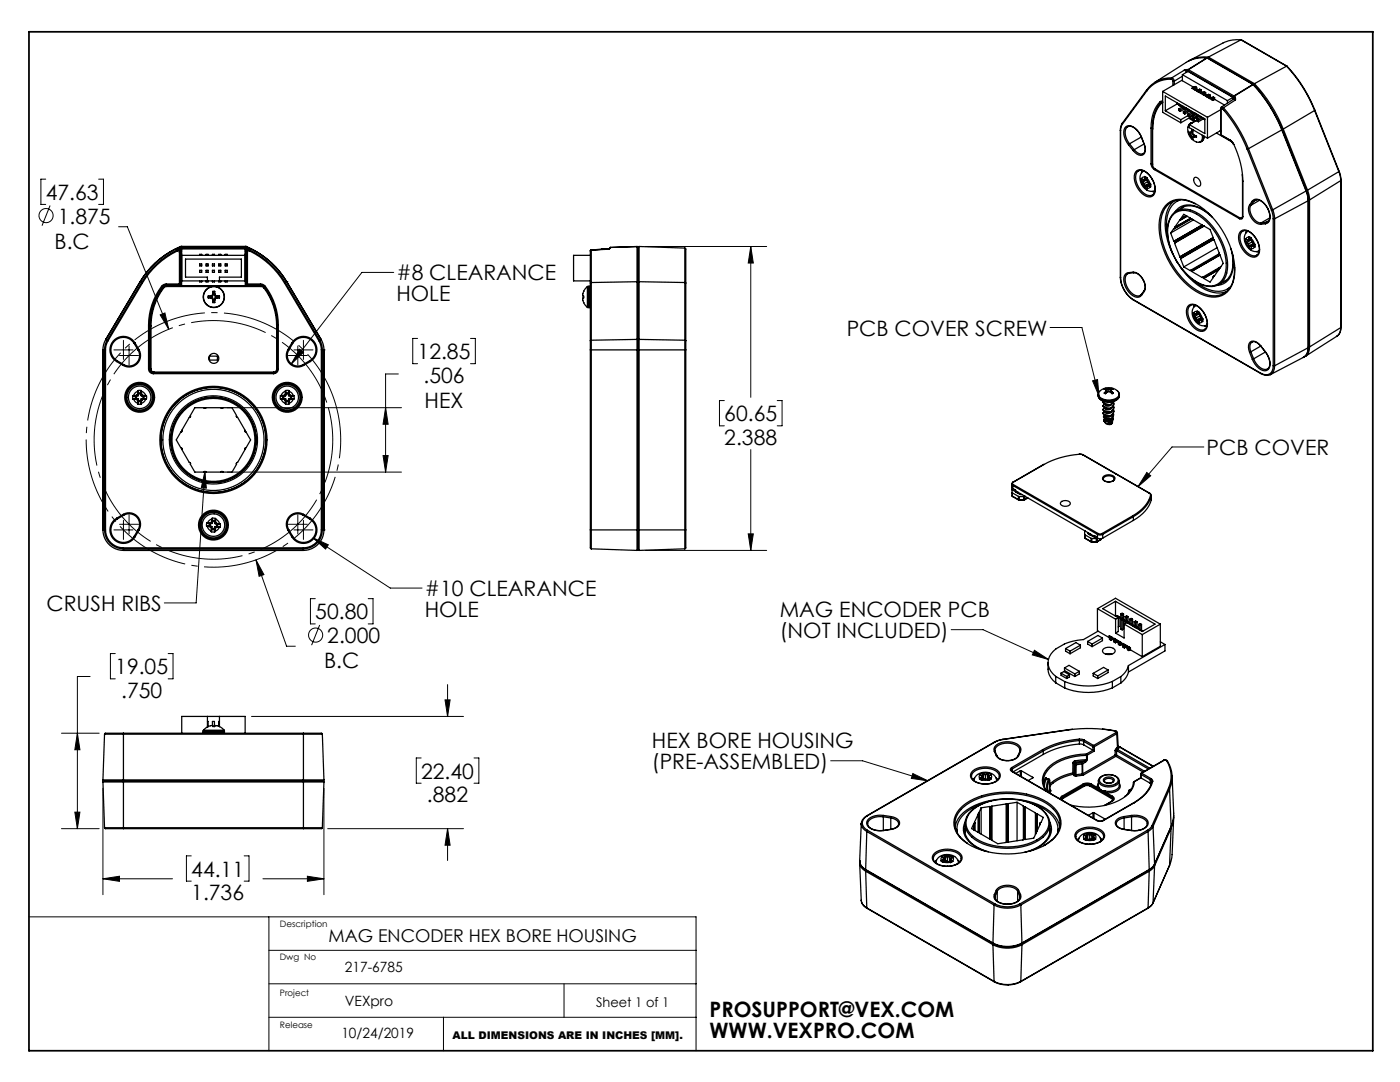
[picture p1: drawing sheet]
<svg xmlns="http://www.w3.org/2000/svg" width="279mm" height="216mm" viewBox="0 0 279 216" stroke-linecap="round" stroke-linejoin="round" font-family="sans-serif">
<defs><g id="words">
<g font-size="4.2">
<text x="9.1" y="39.9">47.63</text>
<text x="11.5" y="44.6">1.875</text>
<text x="10.9" y="49.7">B.C</text>
<text x="79.1" y="56">#8 CLEARANCE</text>
<text x="79.1" y="60.1">HOLE</text>
<text x="83.3" y="71.7">12.85</text>
<text x="169" y="66.9">PCB COVER SCREW</text>
<text x="84.5" y="76.4">.506</text>
<text x="84.7" y="81.4">HEX</text>
<text x="144.6" y="84">60.65</text>
<text x="144.6" y="88.8">2.388</text>
<text x="240.8" y="90.8">PCB COVER</text>
<text x="84.8" y="119">#10 CLEARANCE</text>
<text x="9.3" y="121.9">CRUSH RIBS</text>
<text x="62.9" y="123.6">50.80</text>
<text x="84.8" y="123.1">HOLE</text>
<text x="155.6" y="123.1">MAG ENCODER PCB</text>
<text x="65.3" y="128.3">2.000</text>
<text x="155.6" y="127.3">(NOT INCLUDED)</text>
<text x="23" y="134.5">19.05</text>
<text x="64.7" y="133.4">B.C</text>
<text x="24.2" y="139.3">.750</text>
<text x="130.1" y="149.2">HEX BORE HOUSING</text>
<text x="84" y="155.4">22.40</text>
<text x="130.1" y="153.4">(PRE-ASSEMBLED)</text>
<text x="85.2" y="160.1">.882</text>
<text x="38.2" y="174.9">44.11</text>
<text x="38.2" y="179.6">1.736</text>
<text x="141.6" y="202.9">PROSUPPORT@VEX.COM</text>
<text x="141.6" y="207.1">WWW.VEXPRO.COM</text>
</g>
<text font-size="3.5" x="65.6" y="188">MAG ENCODER HEX BORE HOUSING</text>
<g font-size="2.8">
<text x="68.8" y="193.9">217-6785</text>
<text x="68.8" y="200.7">VEXpro</text>
<text x="68.1" y="207.1">10/24/2019</text>
</g>
<text font-size="2.7" x="119" y="201">Sheet 1 of 1</text>
<text font-size="2.1" x="90.3" y="207.2">ALL DIMENSIONS ARE IN INCHES [MM].</text>
<g font-size="1.8">
<text x="55.8" y="185">Description</text>
<text x="55.8" y="191.6">Dwg No</text>
<text x="55.9" y="198.7">Project</text>
<text x="55.9" y="205.2">Release</text>
</g>
</g></defs>
<g fill="none" stroke="#000" stroke-width=".2">
<path d="M9.1 35.7h-.9v5.1h.9M19.7 35.7h1v5.1h-1M10 41l-1.6 4M23.7 45.2h1.7l8.3 20.5M78.6 54.4h-6.4l-14 18.2M128.8 49.2h24.2M149.8 49.2l.5 3.3h-1zM149.8 49.2v30.1M22.7 69.8h3.8M23.9 70.9h3.8M24.6 67.9v3.8M25.8 69v3.8"/>
<path d="M32 62.8l.9-.4 .8 3.3zM57.5 70.9h3.8M58.7 69.8h3.8M59.4 69v3.8M59.8 69.7l.8 .6-2.4 2.3zM60.6 67.9v3.8M79.5 74.6h-2.5v19.6M83.3 67.5h-.9v5.1h.9M93.9 67.5h1v5.1h-1M144.6 79.9h-1v5.1h1M155.1 79.9h1v5.1h-1M209.6 65.3h6.3l3.4 13.8"/>
<path d="M218 76l1-.3 .3 3.4zM40.9 94.1l-1.8 26.2h-6.3M40.9 94.1l.3 3.3-1-.1zM45.4 81.4h34.7M45.4 94.2h34.7M76.4 90.9h1.1l-.5 3.3zM77 81.4l.5 3.3h-1.1zM149.8 89.7v20.1M228.9 94.3l.7 .6-2.5 2.2zM240.3 89.2h-6.4l-6.8 7.9M22.7 105.7h3.8M23.9 104.6h3.8"/>
<path d="M24.6 103.8v3.8M25.8 102.7v3.8M51.1 111.7l1.6 3-1 .3zM51.1 111.7l6.1 17.2h1.7M57.5 104.6h3.8M58.7 105.7h3.8M59.4 102.7v3.8M60.6 103.8v3.8M62.5 107.3l15.4 10h6.3M62.5 107.3l3 1.4-.5 .9zM62.9 119.5h-.9v5h.9M73.5 119.5h.9v5h-.9"/>
<path d="M128.8 109.8h24.2M149.3 106.5h1l-.5 3.3zM18 135h-2.6v30.4M23 130.4h-1v5.1h1M33.6 130.4h.9v5.1h-.9M63.8 124.7l-1.6 4M88.8 139.7h1l-.5 3.3zM89.3 136.6v6.4M189.8 125.6h6.4l13 6M206.4 129.8l2.8 1.8-3.2-.9zM12.3 146.3h7.5M15.4 146.3l.6 3.3h-1.1z"/>
<path d="M20.5 157.3v21.2M50.2 143h42.3M64.6 157.3v21.2M84 151.2h-.9v5.1h.9M94.6 151.2h1v5.1h-1M165.8 151.8h6.3l13.1 4M182.2 154.4l3 1.4-3.3-.5zM12.3 165.4h7.5M14.9 162.1h1.1l-.6 3.3zM20.5 175.4l3.3-.6v1.1zM20.5 175.4h13.9M38.2 170.8h-1v5h1"/>
<path d="M48.7 170.8h1v5h-1M52.5 175.4h12.1M61.3 174.8l3.3 .6-3.3 .5zM65.4 165.4h27.1M89.3 165.4l.5 3.3h-1zM89.3 165.4v6.3M5.8 182.9h133.1v26.8M53.7 182.9v26.8M53.7 196.3h85.2M53.7 189.6h85.2M112.6 196.3v6.7M53.7 203h85.2"/>
<path d="M88.5 203v6.7"/>
<circle cx="9.2" cy="43" r="1.41"/>
<circle cx="63" cy="126.7" r="1.41"/>
</g>
<path d="M65.4 80.8a23.8 23.8 0 0 0-39.9-9.6 23.8 23.8 0 0 0 10.8 39.6 23.8 23.8 0 0 0 29.4-28.6l-.3-1.4" fill="none" stroke="#000" stroke-width=".2" stroke-dasharray="15.2 1.3 1.3 1.3" stroke-dashoffset="-.5" stroke-linecap="butt"/>
<path d="M66.9 80.4a25.4 25.4 0 0 0-42.6-10.3 25.4 25.4 0 0 0 11.7 42.2 25.4 25.4 0 0 0 31.3-30.6l-.4-1.3" fill="none" stroke="#000" stroke-width=".2" stroke-dasharray="15.2 1.3 1.3 1.3" stroke-dashoffset="4" stroke-linecap="butt"/>
<path d="M5.8 6.3h268.2v203.4h-268.2z" fill="none" stroke="#000" stroke-width=".35"/>
<g fill="#000">
<path d="M32 62.8l1.7 2.9-.8-3.3zM51.1 111.7l.6 3.3 1-.3z"/>
<path d="M59.8 69.7l.8 .6-2.4 2.3zM62.5 107.3l3 1.4-.5 .9zM40.9 94.1l.3 3.3-1-.1zM182.2 154.4l3 1.4-3.3-.5zM206.4 129.8l2.8 1.8-3.2-.9zM228.9 94.3l.7 .6-2.5 2.2zM218 76l1-.3 .3 3.4z"/>
<path d="M77 81.4l.5 3.3h-1.1zM76.4 90.9h1.1l-.5 3.3zM149.8 49.2l.5 3.3h-1zM149.3 106.5h1l-.5 3.3zM61.3 174.8l3.3 .6-3.3 .5zM20.5 175.4l3.3-.6v1.1zM14.9 162.1h1.1l-.6 3.3zM15.4 146.3l.6 3.3h-1.1zM89.3 165.4l.5 3.3h-1zM88.8 139.7h1l-.5 3.3z"/>
</g>
<g fill="none" stroke="#000" stroke-width=".25">
<path d="M228.8 18v.2M228.8 18l-4.8 6.6M228.8 18.2l-4.8 6.6M232 18.2l9 5.2M232 18.2v4.2l3.7 2.1M233.8 15.8a5.8 5.8 0 0 0-5 2.4M233.8 15.8l.3 .4M233.8 15.5a5.9 5.9 0 0 0-5 2.5M233.8 15.5l.4 .3 .2 .4M233.8 15.5v.3M234.1 16.2h.3M234.1 16.2v.9"/>
<path d="M234.4 16.2v.7M236 15.2l-1.6 1M236 14.9v1.2M236 14.9l9 5.2M236 14.9l1.1-.6 9 5.1M236.3 14l-2.5 1.5M236.3 14l.6 .1M236.3 14l.5 .4M236.9 14.1h.1M236.9 14.1l.1 .2M237 13.9h.1M237 13.9l-.7 .1"/>
<path d="M237 13.9l-.1 .2M237 14.1l9.1 5.3M237.1 13.9l-.1 .2M237.1 13.9h.1M237.2 13.9l-.2 .2M237.2 13.9l9.1 5.2M238.2 17.8v-.4l-.3 .2 .6 .4 .3-.2 .6 .3M238.5 17.6l-2.6-1.6-3.9 2.2M238.5 17.6v.4M238.8 17.4l-.3-.1-.3 .1v.4M238.8 17.4l-.3 .2M238.8 17.4v.4"/>
<path d="M239.1 18.3v-.4l-.3 .2 .6 .4 .3-.2 .6 .3M239.4 18.1v.4M239.7 17.9l-.3-.1-.3 .1v.4M239.7 17.9l-.3 .2M239.7 17.9v.4M240 18.8v-.4l-.3 .2 .6 .4 .3-.2 .6 .3M240.3 18.6v.4M240.6 18.5l-.3-.2-.3 .2v.4M240.6 18.5l-.3 .1M240.6 18.5v.3M240.8 11.6h.2M240.8 11.6a6.3 6.3 0 0 0-4.1 .8l-6.2 4"/>
<path d="M240.8 11.6l-3.7 2.3M240.8 11.6h.1M240.9 11.6l-3.7 2.3M240.9 11.6l9.1 5.2M240.9 19.4v-.4l-.4 .2 .7 .3 .3-.2 .6 .4M241 11.6h-.1M241 11.6l9.1 5.2M241.2 11.4l-.2 .2M241.2 11.4a6.3 6.3 0 0 0-4.1 .8M241.2 11.4l9.1 5.3M241.2 19.1v.4M241.5 19l-.3-.2-.3 .2v.4"/>
<path d="M241.5 19l-.3 .1M241.5 19v.3M241.8 19.9v-.4l-.4 .2 .7 .3 .3-.2 2 1.2M242.1 19.7v.3M242.4 19.5l-.3 .2M242.4 19.5v.4M242.4 19.5l-.3-.2-.3 .2v.4M246.1 19.4l-1.1 .7M246.1 19.4v.3M246.1 19.4l.1 .1M246.2 19.5l.4 .4M246.2 19.5l-.1 .4"/>
<path d="M246.3 19.1v.1M246.3 19.1l-.2 .3M246.3 19.2l.1 .1M246.3 19.2l-.2 .2M246.4 19.3l.2 .6M246.4 19.3l-.2 .2M246.6 19.9l-2.4 1.6M246.6 19.9l-.4-.1-2.4 1.6M247.7 8l9.1 5.2M247.7 8a6.4 6.4 0 0 0-3.6 .6l-6.6 3.4M247.7 8l-6.5 3.4M250 16.8l-3.7 2.3"/>
<path d="M250 16.8l.1 .1M250.1 16.9l-3.8 2.3M250.1 16.9a28.8 28.8 0 0 1 5.7 9M250.1 16.8l.1 .1M250.1 16.8h-.1M250.2 16.9l1.7 2M250.2 16.9h-.1M250.3 16.7a28.8 28.8 0 0 1 5.8 9.1M250.3 16.7l-.1 .2M251.9 18.9l1.5 2.2 1.5 2.7M256.8 13.2a24.9 24.9 0 0 1 5.6 8.8M256.8 13.2a28.3 28.3 0 0 1 5.6 8.9"/>
<path d="M256.8 13.2l-6.5 3.5M223.6 26v.1M223.6 26v29.3M223.6 26.1v29.3M224 24.6l-.3 .6-.1 .8M224 24.6v.2M224 24.8l-.3 .6-.1 .7M225 25.3a2.04 2.04 0 0 1 2.4 1.4l.4 .7M225.1 25.3h-.1a2.57 2.57 0 0 0 .4 3.4M225.2 28.9l.9 1.2M225.4 28.7l-.2 .2M225.4 28.7l1 1.2"/>
<path d="M226.4 29.9l-.3 .2M226.4 29.9a1.53 1.53 0 0 0 1.8 .7M226.9 34.1a1.86 1.86 0 0 1 2.3 .6 4 4 0 0 1 1.2 4 1.29 1.29 0 0 1-2 .2 4 4 0 0 1-1.8-4.6zM227 34.2l.2-.1a1.48 1.48 0 0 1 1.8 .5 3.9 3.9 0 0 1 1.3 4 1.18 1.18 0 0 1-1.9 0 3.9 3.9 0 0 1-1.6-4.1zM227.2 34.1h-.1M227.7 36.2l.1 .1M227.8 27.3l-2.4 1.4M227.8 27.4a2.92 2.92 0 0 0-2.8-2.3 1.7 1.7 0 0 0-.6 2.3l.8 1.5M227.8 27.4l.6 1.4M227.8 35.7l-.1-.1v.6M227.8 36.3l.6 1M227.8 35.7l.5 .1"/>
<path d="M227.8 36.3l.3 .1M227.9 34l-.1 .5M228.1 36.4l.2 .3M228.2 34.1l-.1 .1M228.3 34.1a2.2 2.2 0 0 0 .2 3.5l.4 .3a1.59 1.59 0 0 0 1.6 .1M228.3 28.7l-1.9 1.2M228.3 36.7l.1 .3M228.3 28.8a1.58 1.58 0 0 1-.2 1.9M228.3 28.8h.1M228.4 28.8a1.58 1.58 0 0 1-.4 2.2 1.79 1.79 0 0 1-1.9-.9M228.4 37.3v.1M228.4 37v.3"/>
<path d="M228.4 35.3v-.1l.3 .1 .2 .3M228.4 35.3a.47 .47 0 0 0-.6 .4M228.4 35.3v.3M228.4 35.6l-.1 .2M228.4 37.4l.5 .3v-.1M228.9 35.4l-.5 .2M228.9 35.6l.6 1.1M228.9 35.7l-1.2 .5M228.9 35.6l.1 .7M228.9 35.7l-.6 .1M228.9 35.8l-.8 .6M229 37.1l-.1 .5"/>
<path d="M229 37.1h.3M229 36.3l-.7 .4M229 36.3l.5 .4M229.3 37.1l.2 .1M229.4 36.6l-1 .4M229.4 36.6l-1 .8M229.5 36.6l-.5 .5M229.5 37.2a.47 .47 0 0 1-.6 .4M229.5 36.7l.2 .3-.1 .3-.1-.1M229.6 36.8l-.3 .3M229.7 32.7a1.48 1.48 0 0 0 .7 1.1M229.7 25.6h.3"/>
<path d="M229.7 32.7h.3M229.7 25.6v7.1M230 38.2l.4 .1M230 32.7v.2M230 25.6v7.3M230 32.9l.1 .3 .4 .5M230 32.7h.1M230.4 33.8l17 9.8M230.4 38.1h.1M230.5 33.7l-.1 .1M230.5 33.7h.1M230.5 33.7l16.9 9.8"/>
<path d="M231.5 20.3a7.2 7.2 0 0 0-1.8 5.3M231.5 20.3l.3 .1M231.8 20.4a7.1 7.1 0 0 0-1.8 5.2M231.9 20.3l-.1 .1M231.9 20.5h.1a6.4 6.4 0 0 0-2 5.3M232 20.3h-.1M232 20.2l-.5 .1M232 20.4v.1M232.6 22.1l3.1 1.8M232.6 22.1v-2.9l7.8 4.5v3l-3-1.8M235 20.7l.3 .2M235 20.5v.2"/>
<path d="M235 20.7l-2.4 1.4M235.3 20.7v.3l.3 .2M235.3 21.7v.4l.3 .1M235.3 21.7l.3 .2M235.4 39.9l-.5 .3M235.6 20.9v.3M235.6 21.9v.3M235.6 39.9a4.3 4.3 0 0 0-2.8 4v1.8l.2 1.2M235.7 23.9v.6M235.7 21.1l.3 .2M235.8 21l-.2 .2M236.1 21.2l-.8 .5"/>
<path d="M236.2 21.5l.3 .2M236.2 22.3v.3l.3 .1M236.2 22.3l.3 .1M236.2 21.2v.3M236.2 21.5l-.6 .4M236.5 21.4v.3M236.5 22.4v.3M236.5 21.7l.2-.1-1.1 .6M236.6 21.6l.3 .2M236.8 40a4.1 4.1 0 0 0-5.1 3.9 15.9 15.9 0 0 0 6.3 13.5 6.1 6.1 0 0 0 5.9 1.3 4 4 0 0 0 2.1-2.5M237 21.7l-.8 .6M237.1 22.8v.3l.3 .2"/>
<path d="M237.1 22.8l.3 .1M237.1 21.8v.3M237.1 22.1l-.6 .3M237.1 23.1l-1.4 .8M237.2 26.5v-.3l.4 .3M237.2 26.5l.2 .3M237.2 23.6l1.2 .7M237.4 24.9v.6l3.6 2.1M237.4 21.9v.3l-.3-.1M237.4 22.9v.4M237.4 26.4l-.2 .1M237.4 26.8l.2 .2"/>
<path d="M237.4 23.5l1.2 .6M237.5 22.2l.3 .1M237.6 27l.1 .3M237.6 22.1l-1.1 .6M237.7 24.5l-.2 .1M237.7 26.3l-.1 .2M237.7 27.3l.2 .4M237.7 26.3l.1-.1a.21 .21 0 0 1 .1-.3 .21 .21 0 0 1 .2 .1 .21 .21 0 0 1-.1 .3l.1 .5M237.8 24.6l-.3 .1a2.19 2.19 0 0 0 .8 3.4 .99 .99 0 0 0 1.3 .1 .99 .99 0 0 0 .3-1.2M237.9 22.3l-.8 .5M238 24.5l-.7 .3M238 23.3v.3l.3 .2"/>
<path d="M238 23.3l.3 .2M238 22.3v.3M238 22.6l-.6 .3M238 27.5l-.1 .2M238 26.4l-.6 .4M238 26.3l-.4 .2M238.1 23.1l.1 .1M238.1 22.9v.2M238.1 23.1l-2.4 1.4M238.1 27.3v.5l-.2-.1M238.1 26.8l.2 .2a.4 .4 0 0 1 .5 .4l-.5-.1M238.1 26.1l-.4 .2"/>
<path d="M238.1 26.8l-.5 .2M238.1 24.4l-.4 .1M238.3 22.4v.3l-.3-.1M238.3 23.5v.3M238.3 27.3h-.2M238.4 27l-.7 .3M238.4 35.4a1.13 1.13 0 0 1 1.1 1.7 1.13 1.13 0 0 1-1.1-1.7zM238.4 27l-.3 .3M238.5 22.6l-1.1 .7M238.6 27.1l-.3 .2M238.7 23.5l.4 .2M238.8 22.8l-.8 .5"/>
<path d="M238.9 24l-1.5 .9M238.9 23.1l.2 .2M238.9 22.8v.3M238.9 23.8v.3l.2 .2M238.9 23.8l.2 .2M238.9 23.1l-.6 .4M239.1 23v.3M239.1 24v.3M239.1 23.3l.3-.2-1.1 .7M239.7 23.3l-.8 .5M239.8 28.2l-.1 .1M240 23.5l-.9 .5"/>
<path d="M240.1 27.1a.98 .98 0 0 1-.8 1.3M240.2 23.7l.2 .2M240.3 27.2a1.1 1.1 0 0 1-.5 1M240.3 23.6l-1.2 .7M240.3 27.2a1.11 1.11 0 0 1-.5 1M241 23.4v4.2M242.8 26.5l2.9 1.7M243.4 26.2l.2 .1M243.6 26.8l.1 .2M243.6 26.8l.1 .1M243.6 21.7v5.1M243.6 21.9l-2.6 1.5"/>
<path d="M243.6 26l-2.6 1.6M243.6 21.7h.1M243.7 26.9v.1M243.7 26.9l1.8 1.1M243.7 21.7v5.2M243.7 27l1.9 1.1M243.8 21.4l.4 .1M243.8 21.4l-.2 .3M244 21.7l-.2-.1-.1 .1M244 21.7a28.1 28.1 0 0 1 4.9 7.9l4.8 12.4M244.2 21.5a28.5 28.5 0 0 1 5 8.2M244.2 21.5l-.2 .2"/>
<path d="M245 20.1v.5M245.5 28l.7 .7M245.5 28l.1 .1M245.6 28.1l.6 .6M245.7 28.2l.5 .5M245.7 28.2h.1M246.2 28.7h.1M246.2 28.7v.1M246.2 28.7a17.8 17.8 0 0 1 1.8 7.4M247.9 34.8l.1 1.3M248 36.1h.1M248 36.1v7.1"/>
<path d="M248 36.1v7.2M249.2 29.7l-.3 .1M249.2 29.7l4.8 12.2M250.4 40l-.2 .2M250.4 40l.1-.1a2.49 2.49 0 0 1 2.5 1.8 1.96 1.96 0 0 1-.1 2.6l-.3 .1M250.5 39.9l-.1 .1M250.8 39.9l-.6 .3M251.4 40l-1.8 1M255 23.8l.9 2.1M255.8 25.9l-6.6 3.8M255.8 25.9l4.8 12.2M255.9 25.9h-.1"/>
<path d="M255.9 25.9l4.8 12.2M256.1 25.8l-.3 .1M256.1 25.8l4.8 12.1M260.6 38.1l.5 2M260.6 38.1l-6.6 3.8M260.7 38.1l.4 1.9M260.7 38.1h-.1M260.9 37.9l.4 2M260.9 37.9l-.2 .1M261.1 40v.1M261.1 40v29.3M261.3 39.9h-.2"/>
<path d="M261.3 39.9v29.3M262.4 22.1l-6.3 3.7M262.4 22.1l4.8 12.1M262.4 22v.1M262.4 22l4.9 12.2M267.2 34.2l.4 1.8M267.2 34.2l-6.3 3.7M267.3 34.2l.3 1.8M267.3 34.2h-.1M267.6 36l-6.3 3.9M267.6 36v29.4M267.6 36h.1"/>
<path d="M267.6 36v29.3M28 56.2h.1M28 56.2l-6.9 11.5M28 56.2l.2 .2M28.2 56.4l.2 .1M28.2 56.4l-6.8 11.5M28.4 56.5l-6.8 11.5M32.2 57.1a12.9 12.9 0 0 0-2.6 7.8M32.2 57.1l.2 .2M32.4 57.3a12.7 12.7 0 0 0-2.6 7.6M32.5 57.4a12.7 12.7 0 0 0-2.5 7.6M32.5 57.4h.1"/>
<path d="M32.5 57.4l.1 .1M32.6 57.5a12.5 12.5 0 0 0-2.5 7.5M33.2 56.7l-.5 .1-.5 .3M33.2 56.7v.2M33.2 56.9l-.4 .1-.4 .3M33.2 56.7h2.6M33.2 56.9h2.6M33.3 57v.2M33.3 57.2l-.7 .3M33.3 57l-.4 .1-.4 .3M33.3 57h18.7M33.3 57h.1"/>
<path d="M33.3 57.2h9M35.3 49.9h.5l.2 .4M35.3 49.9l.1 .2M35.3 49.9a16.7 16.7 0 0 0-7.1 6.5M35.4 49.7l.4 .1 .3 .4M35.4 49.7l-.1 .2M35.4 50.1h.3l.1 .2M35.4 50.1a16.5 16.5 0 0 0-7 6.4M35.8 50.3h.2M35.8 56.7h.2M35.8 56.7v.2M35.8 50.3v6.4"/>
<path d="M35.8 56.9v.1M35.9 49.5l-.5 .2M35.9 49.5l.1 .1M36 56.7l-.2 .2M36 50.3v6.7M36 56.7h.1M36 49.6l-.6 .1M36 49.6l.2 .5M36.1 49.2a17 17 0 0 0-8.1 7M36.1 49.2v.2M36.1 50.2l-.1 .1M36.1 50.5v.4"/>
<path d="M36.1 50.2h.1M36.1 50.5h.1M36.1 50.2v.3M36.1 50.9h.1M36.1 50.9v6.1M36.1 49.4l-.2 .1M36.1 49.4l.1 .2M36.1 49.2h13a17 17 0 0 1 8.1 7M36.1 49.2h.1M36.1 49.2l.1 .2M36.2 49.4v.2M36.2 49.6h-.2"/>
<path d="M36.2 49.4h-.1M36.2 49.4h12.8M36.2 49.6h12.8M36.2 50.7l-.1 .2M36.2 57v-7.3h12.7v7.3M39.9 51v-.2h.4v.2M39.9 52.7h.4v.4h-.4zM39.9 53.9h.4v.4h-.4zM39.9 56.1v.2h.4v-.2M41.1 53.9h.4v.4h-.4zM41.1 51v-.2h.4v.2M41.1 52.7h.4v.4h-.4z"/>
<path d="M41.1 56.1v.2h.4v-.2M41.4 56.1v-.8h-4.4v-3.6h11.2v3.6h-4.4v.8M41.5 59.1v.3M41.5 59.4h.5M41.5 59.1l.6 .1M42 59.1h-.5M42 59.4l.3 .2M42 59.1l.1 .1M42.1 59.3l-.1 .1M42.1 59.3v.1M42.1 59.3l-.6 .1M42.1 59.2h.1"/>
<path d="M42.1 59.4l.3 .1M42.1 59.2v.2M42.3 58.9l-.3 .2M42.3 59.6l.2 .3M42.3 58.9l.1 .1M42.4 53.9h.4v.4h-.4zM42.4 52.7h.4v.4h-.4zM42.4 51v-.2h.4v.2M42.4 56.1v.2h.4v-.2M42.4 59.5l-.1 .1M42.4 59l-.3 .2M42.4 59.5l.2 .3"/>
<path d="M42.5 58.6l-.2 .3M42.5 59.9v.5M42.5 58.6h.1M42.5 58.1h.3M42.5 58.1v.5M42.5 58.1l.1 .5M42.6 58.7l-.2 .3M42.6 59.8v.1M42.6 59.8h.2M42.6 58.7h.2M42.6 58.6v.1M42.6 59.9h-.1"/>
<path d="M42.6 59.9l-.1 .5M42.7 57v.1M42.7 57h.1M42.8 59.9h.1M42.8 58.6v.1M42.8 59.9v.5M42.8 59.8v.1M42.8 58.7l.1 .3M42.8 58.1l.1 .5M42.8 58.1v.5M42.9 59.9l-.1 .5M42.9 58.6l.1 .3"/>
<path d="M42.9 58.6h-.1M42.9 59l.3 .2M42.9 59.5l-.1 .3M42.9 59.5l.1 .1M43 59.6l-.1 .3M43 58.9l.3 .2M43 58.9l-.1 .1M43.1 57.2h8.9M43.2 59.2h.1M43.2 59.4l-.3 .1M43.2 59.2v.2M43.3 59.3l-.1 .1"/>
<path d="M43.3 59.3v.1M43.3 59.3l.5 .1M43.3 59.4l-.3 .2M43.3 59.1h.5M43.3 59.1v.1M43.7 53.9h.4v.4h-.4zM43.7 52.7h.4v.4h-.4zM43.7 51v-.2h.4v.2M43.7 56.1v.2h.4v-.2M43.8 59.4h-.5M43.8 59.1v.3M43.8 59.1l-.5 .1"/>
<path d="M44.9 53.9h.4v.4h-.4zM44.9 52.7h.4v.4h-.4zM44.9 51v-.2h.4v.2M44.9 56.1v.2h.4v-.2M48.9 51h-12.6v5.1h12.6M48.9 50.2h.2M48.9 50.7l.2 .2M48.9 50.5h.2M48.9 50.9h.2M49 49.4v.2M49 49.4h.1M49 49.6h.2"/>
<path d="M49.1 49.2h.1M49.1 49.2l-.1 .2M49.1 49.4l.2 .1M49.1 49.4l-.1 .2M49.1 50.9v6.1M49.1 50.9h.1M49.1 50.2l.1 .1M49.1 50.5v.4M49.1 50.2v.3M49.1 49.2v.2M49.1 49.2a17 17 0 0 1 8.1 7M49.2 56.7l.2 .2"/>
<path d="M49.2 56.7h.1M49.2 56.7v.3M49.2 49.6l.6 .1M49.2 49.6l-.3 .5M49.2 50.3h.2M49.2 56.7l.2 .2v-.2M49.2 56.7h.2M49.2 50.3v6.4M49.3 49.5l.5 .2M49.3 49.5l-.1 .1M49.4 56.9h2.6M49.4 56.9v.1"/>
<path d="M49.4 56.7h2.6M49.4 50.3v6.4M49.8 50.1h-.3l-.1 .2M49.8 50.1a16.5 16.5 0 0 1 7 6.4M49.8 49.7l-.4 .1-.3 .4M49.8 49.7l.1 .2M49.9 49.9h-.5l-.2 .4M49.9 49.9l-.1 .2M49.9 49.9a16.7 16.7 0 0 1 7.1 6.5M52 56.9l.4 .1 .4 .3M52 56.7v.2M52 56.7l.5 .1 .5 .3"/>
<path d="M52 57.2l.7 .3M52 57v.2M52 57l.5 .1 .3 .3M52 57h.1M52.7 57.5a12.5 12.5 0 0 1 2.5 7.5M52.8 57.3a12.8 12.8 0 0 1 2.4 6M52.8 57.4l-.1 .1M52.8 57.4a12.7 12.7 0 0 1 2.6 7.6M52.8 57.4a12.7 12.7 0 0 1 2.1 4.2M52.8 57.4h.1M53 57.1l-.2 .2M53 57.1a12.9 12.9 0 0 1 2.5 7.8"/>
<path d="M56.8 56.5l6.8 11.5M57 56.4l-.2 .1M57 56.4l6.8 11.5M57.2 56.2h.1M57.2 56.2l6.9 11.5M57.2 56.2l-.2 .2M116.5 58.1h.1M116.5 58.1l-.2 .8 .2 .2v.3l-.2 .2 .2 .8M117.2 57.2l-.7 .9M117.2 57.2v4.1M117.4 57.1l-.2 .1M117.4 57.1v4.3"/>
<path d="M117.4 57.1h.2M117.6 57.1l.2 .3M117.6 57.1v4.3M117.8 50.1h.1M117.8 50.1v6.4M117.8 51h-3.3v5.1h3.3M117.8 56.5v11.5M118 49.8l-.2 .2M118 49.9h.1M118 56.4l-.2 .1M118 49.9v6.5M118 49.9l-.2 .2"/>
<path d="M118 56.4v11.5M121.4 49.7l-3.4 .2M121.4 49.7h.1M121.5 49.7l-1.4 .1M121.5 49.7h-.1M121.6 49.6h.1M121.7 49.6l-.2 .1M121.8 49.5l-.4 .2M121.8 49.4v.1M121.8 49.4l-.2 .2M121.8 49.4h.1M121.8 49.5l-.2 .1"/>
<path d="M127.1 56.2l.2 .1M127.1 49.2v7M127.1 49.2l.2 .2M127.1 49.2l-5.3 .2M127.1 49.2h.1M127.1 56.2v11.5M127.1 56.2l-9.1 .2M127.3 49.4v6.9M127.3 56.3v11.5M127.5 56.2l-.2 .1M127.5 49.2v7M127.5 49.2l-.2 .2"/>
<path d="M127.5 56.2v11.5M127.5 56.2l9.2 .2M127.5 49.2l9.2 .3M136.7 56.4l.2 .1M136.7 49.5v6.9M136.7 49.5l.2 .2v6.8M136.7 56.4v11.5M136.9 56.5v11.5M223.6 55.3a5.8 5.8 0 0 0 2.6 4.6M223.6 55.3v.1M223.6 55.4a5.6 5.6 0 0 0 2.6 4.4M225.2 54.4a1.4 1.4 0 0 0-.9 1.9 3.7 3.7 0 0 0 2.6 3l.7-.1 .2-.3"/>
<path d="M225.2 54.4l.2 .1M225.4 54.5h-.2a1.43 1.43 0 0 0-.6 2 3.1 3.1 0 0 0 2.7 2.5l.5-.3M226.1 54.3a2.98 2.98 0 0 1 2.3 3.9M226.1 54.3l.2 .1M226.1 54.3l-.9 .1M226.2 59.8v.1M226.2 59.8l25.4 14.6M226.2 59.9l25.4 14.6M226.3 54.4a2.83 2.83 0 0 1 2 3.6M226.3 54.4l-.9 .1M227.8 58.7v.2M228.3 58l.1 .2"/>
<path d="M228.3 58l-.5 .7M228.4 58.2l-.6 .7M232.6 41.1a4.8 4.8 0 0 1 6.1-.4 16.4 16.4 0 0 1 7.7 14.1 4.4 4.4 0 0 1-3.9 4.5 8.8 8.8 0 0 1-6.2-3 16.2 16.2 0 0 1-4.9-12.5 5.4 5.4 0 0 1 1.2-2.7zM233.2 44.5a11 11 0 0 0 1.6 7.5M233.2 44.4a3.3 3.3 0 0 1 4.6-2.4 12.6 12.6 0 0 1 7.2 11.8 3.3 3.3 0 0 1-4.5 3.2M233.6 46.5l.7 1.6M234.3 48.1l.1 .1M234.3 40.1a5.6 5.6 0 0 0-1.8 5l.5 2.9 1.1 2.8M234.3 42.6a4.1 4.1 0 0 1 5 .5 12.5 12.5 0 0 1 5.3 11.1 3.2 3.2 0 0 1-4.8 2.5 12.3 12.3 0 0 1-6.7-11.8 3.8 3.8 0 0 1 1.2-2.3zM234.4 45.6h-.1l-.7 .9M234.4 48.2v.2M234.4 45.4v.1"/>
<path d="M234.4 48.5l1.1 2.7M234.4 45.5v.1M234.4 48.4v.1M234.5 42.3a3.4 3.4 0 0 1 4.4-1.1l1.4 .8 1.3 .9M234.7 52l.3 .5M234.8 52a10.8 10.8 0 0 0 5.6 5M235.5 51.2l.1 .1M235.5 53.3a11.3 11.3 0 0 0 7.3 5.2h.7l1.3-.3M235.6 43.9h-.1l-1.1 1.5M235.6 51.3l.1 .2M235.6 41.6a3.5 3.5 0 0 1 4.1 .1l1.3 .8 1 .9M235.6 43.7l.1 .1"/>
<path d="M235.6 51.6l.6 1.7M235.7 43.8l-.1 .1M235.7 51.5l-.1 .1M236.2 41.3l-1.4 .8M236.2 53.3l1.3 .7M236.7 40l1.9 .7M236.7 43.1l-1.1 .6M236.9 43.1l-1.2 .7M236.9 43.2l-1.3 .7M237.5 43.5l-1.3-.7-.6 .9M237.5 43.5l.3 .2M237.5 43.5h.1"/>
<path d="M237.5 54h.1M237.6 43.6l-3.2 1.8M237.6 53.9l.1 .1M237.7 43.7l-3.3 1.8M237.7 54l.1 .2M237.8 43.7l2.1 1.2M237.8 54.2l2.1 1.2M237.8 43.7l-3.4 1.9M238.2 55.9a7.2 7.2 0 0 0 5.7 2.2l.7-.2 1-.7M238.2 43.9l-4.6 2.6M239.9 44.9l-5.6 3.2M239.9 44.9l.3 .2"/>
<path d="M239.9 44.9h.1M239.9 55.4h.1M240 45l-5.6 3.2M240 55.3l.1 .1M240.1 55.4l.1 .1M240.2 45.1l1.3 .7 .6 1.6M240.2 45.1h.1M240.2 55.5v.1M240.2 45.1l-5.8 3.3M240.3 45.1l-5.9 3.4M242.1 47.5l.1 .2M242.1 47.6l-6.5 3.7"/>
<path d="M242.1 47.4v.1M242.1 55.4h.1M242.1 47.4l-6.6 3.8M242.1 55.4l-.6 .9-1.3-.7M242.1 47.4h.1M242.2 47.7l.1 .1M242.2 55.1l-.1 .3M242.2 55.1l.1 .1M242.2 47.7l-6.5 3.8M242.2 47.8l-6.6 3.8M242.3 55.2h.1M242.3 47.8l1 2.7"/>
<path d="M242.3 47.8h.1M242.3 55.1v.1M242.4 55l-.2 .1M242.9 49.4l-6.7 3.9M243.2 53.8l-3 1.8M243.3 53.8l-3.1 1.7M243.3 50.6l.2 .3M243.3 50.6l-5.8 3.4M243.3 53.6l-3.2 1.8M243.3 50.5v.1M243.3 50.5h.1M243.3 50.8l-5.6 3.2"/>
<path d="M243.4 53.4h.1M243.4 53.4l-.1 .3-1 1.5M243.5 50.9l-5.7 3.3M243.5 50.9l.6 1.7-.6 .8M243.5 50.9h.1M243.5 53.4h.1M243.6 53.3l-.2 .1M243.7 53.2l-3.8 2.2M244.7 55.9l-1.4 .9M245.4 55.2l-.5 .6-.8 .5M245.5 57.4l-.5 .3M245.6 49.6a7.1 7.1 0 0 1-.3 5.7"/>
<path d="M245.9 50.5a6.5 6.5 0 0 1-.8 5.4 3 3 0 0 1-2.2 1M246.4 53.4l-.1 1.7-.3 1.2M247.4 43.5h.4M247.4 43.5v.1M247.7 46.1a1.86 1.86 0 0 1 2.3 .6 4 4 0 0 1 1.2 4 1.29 1.29 0 0 1-2 .3 4 4 0 0 1-1.8-4.6zM248 46.2a2.57 2.57 0 0 0 .1 3.2 2.58 2.58 0 0 0 2.6 1.6l.2-.1M248 43.2l-.1 .2M248 43.2v.1M248 43.2h.1M248 46.2a1.48 1.48 0 0 1 1.8 .4 3.9 3.9 0 0 1 1.3 4l-.2 .3M248 43.3a.41 .41 0 0 1-.2 .4 .41 .41 0 0 1-.4-.1M248 46.1v.1"/>
<path d="M248.5 48.2l.1 .1M248.6 48.3l.6 1M248.6 48.3l.3 .1M248.6 47.7l-.1-.1v.6M248.6 47.7l.5 .2M248.7 46l-.1 .5M248.9 48.4l.2 .3M249 46.1v.1M249.1 46.1a2.2 2.2 0 0 0 .2 3.5l.4 .4a1.59 1.59 0 0 0 1.6 0M249.1 48.7l.1 .3M249.2 49.3l.1 .1M249.2 49v.3"/>
<path d="M249.2 49l1-.4-.9 .8M249.2 47.4l.1-.2 .2 .1 .2 .3M249.2 47.4a.47 .47 0 0 0-.6 .3M249.2 47.4v.2M249.2 47.6l-.1 .3M249.3 49.4l.4 .3v-.1M249.4 40.9a2.98 2.98 0 0 0 2.2 3.8M249.4 40.9l.2 .1M249.6 41a2.72 2.72 0 0 0 2.1 3.5M249.7 47.5l-.5 .1M249.7 47.6l.6 1.1M249.7 47.8l-1.2 .4"/>
<path d="M249.7 47.6l.1 .7M249.7 47.7l-.6 .2M249.7 47.8l-.8 .6M249.8 49.1l-.1 .5M249.8 49.1h.3M249.8 48.3l-.7 .4M249.8 48.3l.5 .4M249.9 40.1a1.4 1.4 0 0 1 2.1 .2 3.7 3.7 0 0 1 1.3 3.8l-.2 .3-.6 .3M249.9 40.1l.3 .1M249.9 40.1l-.5 .8M250.1 49.1l.2 .2M250.2 40.2l-.6 .8"/>
<path d="M250.3 48.7l-.5 .4M250.3 49.3a.47 .47 0 0 1-.6 .3M250.3 48.7l.2 .3v.3h-.2M250.5 48.8l-.4 .3M250.8 50.2l.4 .2M251.2 50.1h.1M251.7 44.5l-.1 .2M252.5 44.7h-.9M252.6 44.4l-.1 .3M252.6 44.4l-.9 .1M253.2 44l-.6 .4M253.4 43.5l-1.7 1"/>
<path d="M253.7 42l.4 1.7M254 41.9l-.3 .1M254 41.9l.4 1.8M254.1 43.7h.3M254.1 43.7v29.3M254.4 43.7v29.3M261.1 40.1l-6.7 3.6M261.1 40.1v29.3M20.5 69.8v35.9M20.5 69.8h.4M20.9 69.8h.2M20.9 69.8v35.9"/>
<path d="M21.1 69.8v35.9M21.1 67.7l-.4 1-.2 1.1M21.1 67.7h.1M21.1 67.7l.3 .2M21.4 67.9l.2 .1M21.4 67.9l-.4 .9-.1 1M21.6 68l-.4 .9-.1 .9M23.3 72.1l1.3 .8M23.4 72l-.1 .1M23.4 72l1.3 .8M24.7 72.8l-.1 .1M26.5 79.6h.2"/>
<path d="M26.5 78.9v.7M26.5 78.9l.6 .2M26.7 79.6a1.25 1.25 0 0 0 .8 .9M26.7 79.6h.3M26.7 78.9h.3M26.7 78.9h-.2M26.8 68.6a2.5 2.5 0 0 0-3.9-.6 2.5 2.5 0 0 0 .5 4M26.8 68.6l.8 1.3M27 68.5a2.7 2.7 0 0 0-4.3-.6 2.7 2.7 0 0 0 .6 4.2M27 68.5l-.2 .1M27 68.5l.7 1.3M27 79.6l.4 .2"/>
<path d="M27 78.9l.1 .2M27.1 79.4l-.6 .2M27.1 79.4l-.1 .2M27.1 79.4h.1M27.1 79.1v.3M27.1 79.4l.5 .2M27.1 79.1h.1M27.4 79.8l.1 .3M27.4 78.8l-.4 .1M27.4 78.8l.2 .2M27.5 78.4l.2 .1M27.5 78.4l-.1 .4"/>
<path d="M27.5 78.1a1.25 1.25 0 0 0-.8 .8M27.5 78.1v.3M27.5 77.9h.7M27.5 77.9l.2 .6M27.5 77.9v.2M27.6 79.6l-.2 .2M27.6 79.6l.1 .4M27.6 79l-.5 .1M27.6 69.9a2.1 2.1 0 0 1-.4 2.5 2.1 2.1 0 0 1-2.5 .4M27.7 69.8a2.3 2.3 0 0 1-.3 2.8 2.3 2.3 0 0 1-2.8 .3M27.7 69.8l-.1 .1M27.7 78.5h.3"/>
<path d="M27.7 78.5l-.1 .5M27.7 78.5h.1M28 78.5h.1M28 78.5l.2 .5M28.2 79.6l-.2 .4M28.2 79.6l.2 .2M28.2 79l.4 .1M28.2 77.9v.2M28.2 77.9l-.2 .6M28.2 78.1a1.25 1.25 0 0 1 .9 .8M28.2 78.4l-.2 .1M28.2 78.1v.3"/>
<path d="M28.2 78.4l.2 .4M28.4 79.8l-.2 .3M28.4 78.8l-.2 .2M28.4 78.8l.3 .1M28.6 79.1v.3M28.6 79.4l-.4 .2M28.6 79.1h.1M28.7 79.4h-.1M28.7 79.4v.2M28.7 79.4l.5 .2M28.7 79.6h.4M28.7 79.6l-.3 .2"/>
<path d="M28.7 78.9h.4M28.7 78.9v.2M29.1 79.6a1.25 1.25 0 0 1-.9 .9M29.1 78.9h.1M29.2 79.6h-.1M29.2 78.9v.7M29.2 78.9l-.5 .2M29.6 73.6a.95 .95 0 0 0 1 1M29.6 73.6h.2M29.6 64.9h.2M29.6 64.9v8.7M29.8 73.6a.75 .75 0 0 0 .7 .8"/>
<path d="M29.8 64.9v8.7M30 73.7l.1 .4 .3 .2M30 65v8.7M30 65h.1M30 73.7h.1M30 73.7a.73 .73 0 0 0 .7 .7M30.1 73.7a.58 .58 0 0 0 .6 .5M30.1 65v8.7M30.6 74.4v.2M30.6 74.6h24M30.7 74.2v.2M30.7 74.2h23.9"/>
<path d="M30.7 74.4h23.9M41.8 71.1h1.6v.8h-1.6zM42.5 60.4h.3M54.6 74.4v.2M54.6 74.2v.2M55.2 73.7a.58 .58 0 0 1-.6 .5M55.2 73.7h.2M55.2 65h.2M55.2 65v8.7M55.4 73.6h.1M55.4 64.9h.1M55.4 73.7a.73 .73 0 0 1-.8 .7"/>
<path d="M55.4 65v8.7M55.4 65h.1M55.5 73.6a.95 .95 0 0 1-.9 1M55.5 64.9v8.7M56 79.6h.1M56 78.9v.7M56 78.9l.5 .2M56.1 79.6a1.25 1.25 0 0 0 .9 .9M56.1 79.6h.4M56.1 78.9h-.1M56.1 78.9h.4M56.5 79.6l.3 .2"/>
<path d="M56.5 78.9v.2M56.5 79.4l-.5 .2M56.5 79.4v.2M56.5 79.4h.1M56.6 79.4l.4 .2M56.6 79.1v.3M56.6 79.1h-.1M56.8 79.8l.2 .3M56.8 78.8l.2 .2M56.8 78.8l-.3 .1M57 78.4l.2 .1M57 78.4l-.2 .4"/>
<path d="M57 78.1a1.25 1.25 0 0 0-.9 .8M57 78.1v.3M57 77.9h.7M57 77.9l.2 .6M57 77.9v.2M57 79.6l-.2 .2M57 79.6l.2 .4M57 79l-.4 .1M57.2 78.5h.2M57.2 78.5l-.2 .5M57.2 78.5h.1M57.4 78.5h.1"/>
<path d="M57.4 78.5l.2 .5M57.5 69.8a2.3 2.3 0 0 0 .3 2.8 2.3 2.3 0 0 0 2.8 .3M57.5 69.8l.1 .1M57.6 69.9a2.1 2.1 0 0 0 .3 2.5 2.1 2.1 0 0 0 2.6 .4M57.6 79.6l.2 .2M57.6 79.6l-.2 .4M57.6 79l.5 .1M57.7 77.9v.2M57.7 77.9l-.3 .6M57.7 78.4l-.3 .1M57.7 78.4l.1 .4M57.7 78.1a1.25 1.25 0 0 1 .8 .8"/>
<path d="M57.7 78.1v.3M57.8 79.8l-.1 .3M57.8 78.8l.4 .1M57.8 78.8l-.2 .2M58.1 79.4l-.5 .2M58.1 79.1v.3M58.1 79.1h.1M58.1 79.4l.1 .2M58.1 79.4l.6 .2M58.1 79.4h.1M58.2 79.6h.3M58.2 79.6l-.4 .2"/>
<path d="M58.2 78.9h.3M58.2 78.9l-.1 .2M58.2 68.5a2.7 2.7 0 0 1 4.3-.6 2.7 2.7 0 0 1-.6 4.2M58.2 68.5l.2 .1M58.2 68.5l-.7 1.3M58.4 68.6a2.5 2.5 0 0 1 3.9-.6 2.5 2.5 0 0 1-.5 4M58.4 68.6l-.8 1.3M58.5 79.6a1.25 1.25 0 0 1-.8 .9M58.5 78.9h.2M58.7 79.6h-.2M58.7 78.9v.7M58.7 78.9l-.6 .2"/>
<path d="M60.5 72.8l.1 .1M61.8 72l.1 .1M61.8 72l-1.3 .8M61.9 72.1l-1.3 .8M63.6 68l.4 .9 .1 .9M63.8 67.9l-.2 .1M63.8 67.9l.4 .9 .1 1M64.1 67.7l.4 1 .1 1.1M64.1 67.7l-.3 .2M64.1 67.7h.1M64.1 69.8h.2M64.1 69.8v35.9"/>
<path d="M64.3 69.8v35.9M64.3 69.8h.3M64.6 69.8h.1M64.6 69.8v35.9M116.5 60.4l.7 .9M116.5 60.4h.1M117.2 61.3l.2 .1M117.4 61.4h.2M117.8 61.2l-.2 .2M117.8 68v1.8M117.8 69.8h.2M117.8 69.8v35.9"/>
<path d="M118 67.9v1.9M118 67.9l-.2 .1M118 69.8h9.1M118 69.8v35.9M127.1 69.8h.2M127.1 67.7v2.1M127.1 67.7l.2 .1M127.1 69.8v35.9M127.1 67.7l-9.1 .2M127.3 69.8h.2M127.3 67.8v2M127.3 69.8v35.9"/>
<path d="M127.5 67.7l-.2 .1M127.5 67.7v2.1M127.5 69.8h9.2M127.5 69.8v35.9M127.5 67.7l9.2 .2M136.7 67.9v1.9M136.7 67.9l.2 .1M136.7 69.8h.2M136.7 69.8v35.9M136.9 68v1.8M136.9 69.8v35.9M219.2 78.8v.1"/>
<path d="M219.2 78.7a1.46 1.46 0 0 0 1.4 1.2 2.16 2.16 0 0 0 2.8-1.1v.2a2.19 2.19 0 0 1-2.8 1.1 1.48 1.48 0 0 1-1.4-1.2M219.2 78.9a1.88 1.88 0 0 0 2.3 1.3 1.75 1.75 0 0 0 1.9-1.2M219.2 78.4v.3M219.6 78a2.58 2.58 0 0 1 3.7 .3 1.21 1.21 0 0 1-1.3 1.5h-.5a2.15 2.15 0 0 1-2.3-1l.1-.4zM220.6 77.5l.4 .1M220.6 77.5l-.2 .2h.3M220.6 77.5l.1 .2M220.7 77.7l.1 .2M220.7 78.1l-.1 .1a.21 .21 0 0 0-.2 .2 .21 .21 0 0 0 .2 .2 .21 .21 0 0 0 .2-.2l.5-.3M220.7 78.1v.4M220.8 77.9l-.1 .2M220.8 77.9l.1 .4"/>
<path d="M221 77.6h.3M221 77.6l-.1 .7M221.3 77.6v.5M221.6 77.6h-.3M221.6 77.6v.7M221.7 77.9l.2 .2M221.7 77.9v.4M221.9 78.1v.1a.21 .21 0 0 1 .2 .2 .21 .21 0 0 1-.2 .2 .21 .21 0 0 1-.2-.2l-.4-.3M221.9 77.7l-.2 .2M221.9 78.1l-.1 .4M221.9 77.5l.3 .2h-.3M221.9 77.5l-.3 .1"/>
<path d="M221.9 77.5v.2M223.1 78.1l.3 .7M237.3 60.9a1.86 1.86 0 0 1 2.3 .6 4 4 0 0 1 1.2 4 1.29 1.29 0 0 1-2 .3 4 4 0 0 1-1.8-4.6zM237.6 60.9v.1a2.57 2.57 0 0 0 .1 3.3 2.58 2.58 0 0 0 2.6 1.5 1.38 1.38 0 0 0 .6-1.7 4.1 4.1 0 0 0-2.6-3.3l-.7 .2M238.1 62.9l.1 .1M238.2 63l.6 1.1M238.2 63l.3 .2M238.3 62.5l-.1-.1-.1 .5M238.3 62.5l.5 .2M238.3 60.8l-.1 .5M238.5 63.2l.2 .2M238.6 60.9v.1"/>
<path d="M238.7 60.9a2.13 2.13 0 0 0 0 3.4 1.79 1.79 0 0 0 2.2 .5M238.7 63.4l.1 .4M238.8 64.1v.1M238.8 64.2l.5 .3v-.1M238.8 63.8v.3M238.9 62.5l-.1 .2M238.9 62.2v-.1l.3 .1 .2 .3M238.9 62.2a.47 .47 0 0 0-.6 .3M238.9 62.2v.3M239.3 62.3l-.4 .2M239.4 62.5l-1.3 .4M239.4 62.5l-.9 .7"/>
<path d="M239.4 62.5l.5 1.1M239.4 62.5l.1 .6 .2 .3M239.4 62.5l-.6 .2M239.4 63.9l-.1 .5M239.4 63.9l.3 .1M239.4 63l-.7 .4M239.7 64l.2 .1M239.7 63.4l.2 .2M239.7 63.4l-.9 .4M239.7 63.5l-.9 .7M239.8 63.5l-.4 .4M239.9 64.1a.47 .47 0 0 1-.6 .3"/>
<path d="M239.9 63.6h.2M240.1 63.6l-.1 .6-.1-.1M240.1 63.6l-.4 .4M240.4 65l.4 .2M249.4 70.3l.5 1.4M249.6 70.2l-.2 .1M249.6 70.2l.6 1.4M250.2 71.6l-.3 .1M251.6 74.4v.1M251.6 69a1.35 1.35 0 0 0-1.8-.7 1.63 1.63 0 0 0-.2 1.9M251.6 69l.9 1.2M251.6 69.1l-2 1.1"/>
<path d="M251.6 69a1.58 1.58 0 0 0-2.1-.7 1.79 1.79 0 0 0-.1 2M251.6 69h.1M251.6 74.5l.3 .2a1.88 1.88 0 0 0 1.6 0M252.5 70.2a2.94 2.94 0 0 1 .6 3.3l-.1 .1a1.94 1.94 0 0 1-2.3-1l-.5-1M252.5 70.2l-2.3 1.4M252.5 70.2a2.92 2.92 0 0 1 .6 3.6 1.7 1.7 0 0 1-2.3-.7l-.9-1.4M252.5 70.2h.1M254.1 73a1.54 1.54 0 0 1-.7 1.6 1.54 1.54 0 0 1-1.8-.2M254.1 73h.3M254.4 73a1.87 1.87 0 0 1-.9 1.7M260.7 71l-.5 .2M261.1 69.4a2.07 2.07 0 0 1-.9 1.9l-6.7 3.4"/>
<path d="M261.1 69.4l-6.7 3.6M261.1 69.3v.2a1.92 1.92 0 0 1-1 1.8M261.1 69.3v.1M261.3 69.2l-.2 .1M261.3 69.2a2.17 2.17 0 0 1-.6 1.8M267.6 65.4a1.91 1.91 0 0 1-.8 1.7l-6.3 4 .2-.1M267.6 65.4l-6.3 3.8M267.6 65.3a1.87 1.87 0 0 1-.9 1.8M267.6 65.3v.1M27.5 80.5v.1M27.5 80.1v.4M27.5 80.6h.7"/>
<path d="M27.7 80h.3M27.7 80v.1M27.7 80.1h-.2M27.7 80.1l-.2 .5M28 80.1l.2 .5M28 80.1h.2M28 80v.1M28.2 80.5v.1M28.2 80.1v.4M40.7 81.4h-1.8l-.9 1.5-.1 .3-.1 .1-1.5 2.6-.1 .3h-.1l-.9 1.6 .9 1.5 .1 .1 .1 .3 1.5 2.6h.1l.1 .3 .9 1.6h1.8M40.7 81.4l.1 .1 .3-.1M40.7 81.4h.1"/>
<path d="M40.7 94.2h.1M40.7 94.2l.1-.1 .3 .1M41.1 81.4h.1M41.1 94.2h.1M41.1 81.4h3M41.1 94.2h3M44.1 81.4l.1 .1 .3-.1M44.1 81.4h.1M44.1 94.2h.1M44.1 94.2l.1-.1 .3 .1M44.5 81.4h1.8l.9 1.5M44.5 81.4h.1"/>
<path d="M44.5 94.2h.1M47.2 82.9v.2l.2 .2M47.2 82.9h.1M47.4 83.3l1.5 2.6M47.4 83.3h.1M48.9 85.9v.1l.2 .2M48.9 85.9h.1M49.1 86.2l.9 1.6-.9 1.5-.2 .2v.2l-1.5 2.6-.2 .2v.1l-.9 1.6h-1.8M49.1 86.2h.1M57 80.5v.1M57 80.1v.4M57 80.6h.7"/>
<path d="M57.2 80h.2M57.2 80v.1M57.2 80.1h-.2M57.2 80.1l-.2 .5M57.4 80.1l.3 .5M57.4 80.1h.3M57.4 80v.1M57.7 80.5v.1M57.7 80.1v.4M201.9 96.6v.7l.2 .3M201.9 96.6l.2 .3M202 98.3h.1"/>
<path d="M202 98.3v.6M202 98.9l.1 .2M202 97.7v.6M202 98.9v.1M202 97.7l.7 .4M202 98.3l1.3 .8M202 98.3v.7M202 99l.1 .1M202 99l1.3 .7M202.1 99.1l1.2 .7M202.1 97.5l-.1 .2M202.1 97.5h.1"/>
<path d="M202.1 97.5l.6 .3v.3M202.1 96.9l16.9 9.7M202.1 96.9v.6M202.2 96.2l-.3 .4M202.2 96.2a.25 .25 0 0 0-.1 .3 .25 .25 0 0 0 .1 .2M202.2 96.7l-.1 .2M202.2 96.7l16.9 9.7M202.7 98.1v.1M202.7 98.1h.1M202.7 97.9l15.7 9.1M202.7 98v.2M202.7 98.2l.9 .5h.4"/>
<path d="M203.2 98.2l-.2 .1M203.2 98.3l-.2 .1M203.3 99.1h.1M203.3 99.1v.6M203.3 99.7h.1M203.3 99.7v.1M203.3 99.8h.1M203.4 99.1h.9M203.4 99.1v.6M203.4 99.7v.1M203.4 99.8h.9M203.4 99.7h.9"/>
<path d="M204.3 99.7v.1M204.3 99.1v.6M204.4 99.8h-.1M204.4 99.7h-.1M204.4 99.7v.1M204.4 99.1h-.1M204.4 99.1l.1 .6M204.4 99.1v.6M205.1 99.3l-.7 .4M205.1 99.4l-.7 .4M208.3 92.7h.1M208.3 92.7l-6.1 3.5"/>
<path d="M215.4 90.6l.8 .2M215.4 90.6a17.2 17.2 0 0 0-7.1 2.1M215.4 90.6l.7 .2M216.1 90.8l13.3 7.6M216.2 90.8h-.1M216.2 90.8l13.3 7.6M220.1 80.2v.1M220.1 80.9v.2M220.1 81.7v.1M220.1 82.4v.1M220.1 81v.1M220.1 82.5h.1"/>
<path d="M220.1 80.2l1.2 .5M220.1 81l1.2 .5M220.1 81.7l1.2 .5M220.1 82.5l1.2 .5M220.1 80.3a1.01 1.01 0 0 0 1.2 .5M220.1 81.1a1.01 1.01 0 0 0 1.2 .4M220.1 81.8a1.01 1.01 0 0 0 1.2 .5M220.1 82.5a1.01 1.01 0 0 0 1.2 .5M220.2 83.1l.1 .2M220.2 83.1v.1M220.2 83.2l1.2 .4M220.2 83.2l.1 .1"/>
<path d="M220.3 83.3h.1M220.3 95a1.69 1.69 0 0 1 2.2 .3 1.07 1.07 0 0 1-1.5 .9 .84 .84 0 0 1-.9-1zM220.3 83.3a1.01 1.01 0 0 0 1.1 .5M220.3 80l-.2 .2M220.3 95.3a1.29 1.29 0 0 1 2.1 .3 1.34 1.34 0 0 1-2.2-.1zM220.3 83.8l.1 .3M220.3 83.8h.1M220.3 83.8l1.1 .5M220.4 84.1a.89 .89 0 0 0 1 .4M220.5 80.7l-.4 .3M220.5 81.4l-.4 .3M220.5 82.2l-.4 .3"/>
<path d="M220.6 82.9a.67 .67 0 0 0 .5 .5 .67 .67 0 0 0 .7-.4l.1-.1M220.6 82.2a.67 .67 0 0 0 .5 .4 .67 .67 0 0 0 .7-.3l.1-.1M220.6 81.4a.67 .67 0 0 0 .5 .5 .67 .67 0 0 0 .7-.3l.1-.1M220.6 80.7a.67 .67 0 0 0 .5 .4 .67 .67 0 0 0 .7-.3l.1-.1M220.6 82.9l-.4 .2M220.6 84.3l.2 .3 .6 .1M221.3 80.7v.1M221.3 81.5h.1M221.3 82.2v.1M221.3 83h.1M221.4 83.6v.2M221.4 84.3v.2"/>
<path d="M221.6 84.4l-.2 .1M221.7 84.2l.4-.8-.2 .8-.3 .2M221.7 84.2l-.3 .1M221.7 84.2l-.1 .2M221.7 83.7a1.2 1.2 0 0 0-1.4 .1M221.7 83.7l-.3 .1M221.7 84.7h-.3M221.7 83.5l-.3 .1M221.7 83.5v.2M221.8 80.6l-.5 .1M221.8 81.4l-.5 .1M221.8 82.1l-.5 .1"/>
<path d="M221.8 82.8l-.5 .2M221.8 80.7l-.5 .1M221.8 82.2l-.5 .1M221.8 82.9l-.5 .1M221.8 80.6v.1M221.8 81.4h.1M221.8 82.1v.1M221.8 82.8v.1M222 83.4a.85 .85 0 0 1-1.4 .4v-.2M222 84.1l-.1 .3-.5 .3M222 84.1l-.3 .6zM222.2 80.1l-.4 .5"/>
<path d="M222.2 82.4a1.04 1.04 0 0 1-.5 1.1M222.2 80.2a.96 .96 0 0 1-.4 1.2M222.2 81a.96 .96 0 0 1-.4 1.1M222.2 81.7a.96 .96 0 0 1-.4 1.1M222.2 80.1l-.4 .6M222.2 82.8l-.2 .6-.3 .3M222.3 80.5a.95 .95 0 0 1-.5 .9M222.3 81.2a.95 .95 0 0 1-.5 1M222.3 82a.95 .95 0 0 1-.5 .9M222.4 95.6h.1M222.8 94.6h.1M229.4 98.4l.2 .4"/>
<path d="M229.5 98.4l.3 .5M229.5 98.4h-.1M229.6 98.8a6.7 6.7 0 0 1-3.5 4.1M229.6 98.8l.2 .2M229.8 99a7.1 7.1 0 0 1-3.6 4.1M229.8 98.9v.1M229.8 98.9v.8M229.8 99.7a7.1 7.1 0 0 1-3.6 4.1M229.8 99.6v.1M20.5 105.7h.4M20.5 105.7a4.1 4.1 0 0 0 4.1 4.1M20.9 105.7a3.8 3.8 0 0 0 3.7 3.8"/>
<path d="M20.9 105.7h.2M21.1 105.7a3.6 3.6 0 0 0 3.5 3.6M23.3 103.4a2.7 2.7 0 0 0-.6 4.2 2.7 2.7 0 0 0 4.3-.5M23.3 103.4l.1 .2M23.4 103.6a2.5 2.5 0 0 0-.5 3.9 2.5 2.5 0 0 0 3.9-.5M24.6 102.6a2.3 2.3 0 0 1 2.8 .4 2.3 2.3 0 0 1 .3 2.8M24.6 102.6l.1 .2M24.6 102.6l-1.3 .8M24.6 109.3v.2M24.6 109.8h36M24.6 109.3h36M24.6 109.5h36"/>
<path d="M24.6 109.5v.3M24.7 102.8a2.1 2.1 0 0 1 2.5 .3 2.1 2.1 0 0 1 .4 2.6M24.7 102.8l-1.3 .8M26.8 107l.2 .1M27.6 105.7l.1 .1M27.6 105.7l-.8 1.3M27.7 105.8l-.7 1.3M41.2 105h.2M41.3 104.3l-.1 .7M41.3 104.3h.1M41.3 104.3l.5 .3M41.4 105a1.25 1.25 0 0 0 .8 1"/>
<path d="M41.4 105l.3 .1M41.4 104.3l.4 .1M41.7 105.1l.4 .1M41.8 104.4v.2M41.8 104.9l-.6 .1M41.8 104.9l-.1 .2M41.8 104.9h.1M41.8 104.6h.1M41.9 104.9l.4 .2M41.9 104.6v.3M42.1 105.2l.1 .4M42.1 104.2l.2 .2"/>
<path d="M42.1 104.2l-.3 .2M42.2 106.1h.7M42.2 106v.1M42.2 105.6v.4M42.3 105.1l-.2 .1M42.3 105.1l.1 .4M42.3 103.9l.2 .1M42.3 103.9l-.2 .3M42.3 104.4l-.4 .2M42.3 103.6a1.25 1.25 0 0 0-.9 .7M42.3 103.6v.3M42.3 103.4l.7 .1"/>
<path d="M42.3 103.4l.2 .6M42.3 103.4v.2M42.4 105.6h-.2M42.4 105.6l-.2 .5M42.4 105.5h.3M42.4 105.5v.1M42.5 104l.3 .1M42.5 104l-.2 .4M42.5 104h.1M42.7 105.6l.2 .5M42.7 105.6l.2 .1M42.7 105.5v.1"/>
<path d="M42.8 104.1l.1 .4M42.8 104v.1M42.9 106v.1M42.9 105.1l-.2 .4M42.9 105.1l.2 .2M42.9 105.7v.3M42.9 104.5l.4 .2M43 103.9l-.2 .1M43 103.9l.1 .4M43 103.6a1.25 1.25 0 0 1 .8 .9M43 103.6v.3M43 103.5v.1"/>
<path d="M43 103.5l-.2 .5M43.1 105.3l-.2 .4M43.1 104.3l-.2 .2M43.1 104.3l.4 .2M43.3 105l-.4 .1M43.3 105h.1M43.3 104.7v.3M43.3 104.7h.1M43.4 105v.2M43.4 105l.5 .2M43.4 105.2h.4M43.4 105.2l-.3 .1"/>
<path d="M43.5 104.5h.3M43.5 104.5l-.1 .2M43.8 105.2a1.25 1.25 0 0 1-.9 .8M43.8 105.2h.1M43.8 104.5h.2M44 104.5l-.1 .7M44 104.5l-.6 .2M57.5 105.8l.7 1.3M57.6 105.7l-.1 .1M57.6 105.7l.8 1.3M58.4 107l-.2 .1M60.5 102.8a2.1 2.1 0 0 0-2.6 .3 2.1 2.1 0 0 0-.3 2.6"/>
<path d="M60.5 102.8l1.3 .8M60.6 109.3v.2M60.6 109.5v.3M60.6 102.6l-.1 .2M60.6 102.6a2.3 2.3 0 0 0-2.8 .4 2.3 2.3 0 0 0-.3 2.8M60.6 102.6l1.3 .8M61.8 103.6a2.5 2.5 0 0 1 .5 3.9 2.5 2.5 0 0 1-3.9-.5M61.9 103.4l-.1 .2M61.9 103.4a2.7 2.7 0 0 1 .6 4.2 2.7 2.7 0 0 1-4.3-.5M64.1 105.7a3.6 3.6 0 0 1-3.5 3.6M64.1 105.7h.2M64.3 105.7a3.8 3.8 0 0 1-3.7 3.8"/>
<path d="M64.3 105.7h.3M64.6 105.7a4.1 4.1 0 0 1-4 4.1M64.6 105.7h.1M117.8 105.7v3.6l.2 .2M117.8 105.7h.2M118 105.7v3.8M118 105.7h9.1M118 109.5l9.1 .3M127.1 105.7h.2M127.1 105.7v4.1M127.3 105.7h.2M127.3 105.7v3.9"/>
<path d="M127.3 109.6l.2 .2M127.3 109.6l-.2 .2M127.5 105.7v4.1M127.5 105.7h9.2M136.7 105.7v3.8M136.7 105.7h.2M136.7 109.5l-9.2 .3M136.9 105.7v3.6l-.2 .2M211.7 100.2a1.3 1.3 0 0 1 1.9 .2 1.09 1.09 0 0 1-1 .6 1.09 1.09 0 0 1-1-.6zM216.5 106.6v.1M216.5 106.6v.7M216.5 107.3l.1 .2"/>
<path d="M216.5 107.3v.1M216.5 106.7l1.3 .7M216.5 106.7v.7M216.5 107.4l.1 .1M216.5 107.4l1.3 .7M216.6 107.5l1.2 .7M216.6 106l-.1 .1v.5M217.2 106.3v.2M217.2 106.5l1 .6M217.7 106.6l-.2 .1M217.8 107.4l.1 .1M217.8 107.4v.7"/>
<path d="M217.8 108.1h.1M217.8 108.1v.1M217.8 108.2h.1M217.9 107.5h.9M217.9 107.5v.6M217.9 108.1v.1M217.9 108.2h.9M217.9 108.1h.9M218.2 107.1l.7 .3M218.2 107.1h.1M218.2 107.1l.3-.2 .5 .3M218.8 108.1v.1"/>
<path d="M218.8 107.5v.6M218.9 107.4l-.1 .1M218.9 108.2h-.1M218.9 108.1h-.1M218.9 108.1v.1M218.9 107.4h.1M218.9 107.4v.7M219 108v.1M219 108l-.1 .1M219 107.4l.5 .1 .6-.1M219 107.4v.6M219 107.2h.1"/>
<path d="M219 107.2l-.1 .2M219 107.2v.2M219 106.6l.5 .2 .6-.2M219 106.6v.6M219.1 106.4l-.1 .2M219.1 106.4h.9M219.6 107.7l-.7 .5M219.7 107.6l-.1 .1M219.7 107.6h.1M219.7 107.6l-.7 .4M219.8 107.5l-.1 .1M220 106.4l.1 .2"/>
<path d="M220.1 106.6v.8M222.6 120l7.9 4.5-2.5 1.5-3.4-1.9 .2-.2M222.6 120l-2.5 1.5 3.1 1.7M222.6 120v2.8M226.1 102.9l.1 .2M226.1 102.9l-6.1 3.5M226.2 103.1l-6.1 3.5M226.2 103.1v.7M226.2 103.8l-6.1 3.6M209.2 132.2a3.9 3.9 0 0 0 1.5 4.1M210.7 135l1.8 1M210.7 135v1.3"/>
<path d="M210.7 136.3l1.8 1M211.8 134.3l1.1 .7M211.8 134.3l.5-.3 1.1 .7M211.8 134.3v.4l1.1 .7M212.4 133.3v.5l2.1 1.2M212.4 133.3l2.1 1.2M212.4 133.3l.9-.5 2.1 1.2M212.5 136v1.3M212.7 129.4l.9 .5M212.7 129.4v.5l.9 .5M212.9 135v.4M213.4 134.7v.4l-.5 .3"/>
<path d="M213.4 134.7l-.5 .3M213.6 129.9v.5M214.5 134.5v.5M215.4 134l-.9 .5M215.4 134v.5l-.9 .5M215.6 128.7l-2 1.2M215.6 128.7l-.9-.5-2 1.2M215.6 128.7v.6l-2 1.1M217.1 128v.5l.9 .5M217.1 128l.9 .5M218 128.5v.5M218.2 134.4v.5l.9 .5"/>
<path d="M218.2 134.4l.9 .5M219 121.5l3.6 2.1M219 121.5l3.6-2.1 9 5.1M219 121.5v4.4l2.7 1.5M219.1 134.9v.5M219.1 125.9l-2.9 1.7a12 12 0 0 0-3.8 .9 4.4 4.4 0 0 0-3.2 3.7 3.5 3.5 0 0 0 1.5 2.8M220 127.3l-2 1.2M220 127.3v.5l-2 1.2M220 127.3l-.9-.5-2 1.2M220.2 129.6a1.66 1.66 0 0 1 2.3 .2 1.09 1.09 0 0 1-1.4 .8 .76 .76 0 0 1-.8-.2 .76 .76 0 0 1-.1-.8zM220.7 130.5h1.2M221.1 133.7l-.9-.5-2 1.2"/>
<path d="M221.1 133.7l-2 1.2M221.1 133.7v.5l-2 1.2M221.7 127.4v.3M221.7 127l-.3 .2v-.4l.6 .4v.4M221.8 127l-.4 .2v.4l.3 .1M222 136a13 13 0 0 1-9.5 0M222 137.3a13 13 0 0 1-9.5 0M222 136v1.3M222 127.6l.6 .3M222 127.6l-.3 .1M222 127.2l-.3 .2M222.3 127.8v.3l.3 .2"/>
<path d="M222.6 127.9v.4M222.6 122.8h-.1M222.6 122.8l.3 .1M222.6 123.6v2.7M222.7 127.6l-.4 .1v-.4l.6 .4M222.8 123l.2-.1 .3 .1M222.9 127.7v.4l.6 .4M222.9 128.1l-.3 .2M222.9 127.7l-.3 .2M223.2 123.2l-.6 .4M223.2 123.2v2.8l-.6 .3M223.2 128.3v.3l.3 .2"/>
<path d="M223.3 123.2l.4 .2M223.3 123v2l-.1 .1M223.3 123l-.2 .2M223.5 128.5v.3M223.6 128.1l-.4 .2v-.4l.6 .3v.4l.6 .4M223.7 122.5v3l.2 .2M223.7 122.5l.2 .2M223.7 122.5l.2-.1 .3 .1M223.7 135v1.3M223.7 135l-1.7 1M223.7 136.3l-1.7 1M223.8 128.6l-.3 .2"/>
<path d="M223.8 128.3l-.3 .2M223.9 123.4l-.2 .2 .2 .1M223.9 123.4l.3 .2-.3 .1M223.9 122.7v.7M223.9 123.7v2M224.2 123.7l.4 .2M224.2 122.5v3l-.3 .2M224.2 122.5l-.3 .2M224.3 124.5l3.7 2.1M224.3 124.5v2.8l-1.7-1M224.4 129v.3M224.4 128.6l-.3 .2v-.4l.6 .3v.5l.6 .3"/>
<path d="M224.5 128.6l-.4 .2v.3l.3 .2M224.6 123l.2 .2M224.6 123v1.4M224.6 123l.2-.1 .3 .1M224.7 129.1l-.3 .2M224.7 128.8l-.3 .2M224.8 123.9l.3 .2-.8 .4M224.8 123.2v.7M225 129.3v.4l.3 .1M225.1 124.2l.4 .2M225.1 123v1.4M225.1 123l-.3 .2"/>
<path d="M225.2 132.8a3.9 3.9 0 0 1-1.5 2.2M225.2 134.1a3.9 3.9 0 0 1-1.5 2.2M225.2 132.8v1.3M225.3 129.5v.3M225.4 129.1l-.4 .2v-.4l.6 .4v.4l2.4 1.3M225.5 123.6l.2 .1M225.5 123.6l.2-.2 .3 .2M225.5 123.6v1l.2-.2M225.6 129.3l-.3 .2M225.6 129.6l-.3 .2M225.7 124.4l.3 .2-.2 .1M225.7 123.7v.7"/>
<path d="M226 123.6l-.3 .1M226 124.7l.4 .2M226 123.6v1.3M226.4 124.1v1l.2-.2M226.4 124.1l.2 .1M226.4 124.1l.2-.2 .3 .2M226.6 124.9l.3 .2-.2 .2M226.6 124.2v.7M226.9 125.2l.4 .2M226.9 124.1v1.3M226.9 124.1l-.3 .1M227.3 124.6l.2 .2"/>
<path d="M227.3 124.6v1M227.3 124.6l.2-.2 .3 .2M227.5 124.8v1M227.8 125.8l.3 .1M227.8 124.6l-.3 .2M227.8 124.6v1.3M228 126.6v4.4M231.6 124.5l-3.6 2.1M231.6 124.5v4.4l-3.6 2.1M231.6 128.1l.9 .5M232.5 128.6l-7.3 4.2M232.5 128.6v1.3l-7.3 4.2"/>
<path d="M20.5 156h4.1M20.5 155.6h4.1M20.5 155.6l.2 .2M20.5 156l.4 9.2M20.7 155.8h3.9M20.7 155.8l-.2 .2M20.9 146.5h3.7M20.9 146.5l-.4 9.1M24.6 155.8v.2M24.6 155.6v.2M24.6 146.3v.2M24.6 146.3h-3.5l-.2 .2"/>
<path d="M24.6 146.5v9.1M24.6 156v9.2M24.6 155.8h36M24.6 156h36M24.6 155.6h36M24.6 146.5h36M24.6 146.3h36M36.3 146.3v-3.3h12.6v3.3M40.6 146.1l.2 .2M40.6 146.1h4.2M40.6 145.9h4.2M40.6 145.9v.2"/>
<path d="M40.6 145.7v.2M40.6 145.7h4.1M41.4 143v2.1M41.4 144h.1v1M41.5 145l-.9 .7M41.5 145h.1M41.5 145l.8-.2 .2 .2h.3l.2-.2 .8 .2M42.4 144.8v-.8h.4v1M43.8 143v2M43.8 144h-.1v.9M43.8 145h.1M43.8 145l.9 .7"/>
<path d="M44.7 145.7l.1 .2M44.8 146.1l-.2 .2M44.8 145.9v.2M60.6 155.8v.2M60.6 155.8h3.8M60.6 156h4M60.6 155.6v.2M60.6 155.6h4M60.6 146.5h3.7M60.6 146.3v.2M60.6 146.3h3.5l.2 .2M60.6 146.5v9.1"/>
<path d="M60.6 156v9.2M64.3 146.5l.3 9.1M64.4 155.8l.2 .2M64.6 155.6l-.2 .2M64.6 156l-.3 9.2M194.2 153.8a4.3 4.3 0 0 1 5.1 .2 1.24 1.24 0 0 1-.5 2 4.4 4.4 0 0 1-4.8-.5 1.13 1.13 0 0 1 .2-1.7zM194.2 154.2a3.8 3.8 0 0 1 5.1 .2 1.2 1.2 0 0 1-.8 1.7 4 4 0 0 1-4.5-.8l-.1-.4zM194.4 155.8a2.2 2.2 0 0 1 3.2-1.6 1.67 1.67 0 0 1 1.3 1.6M194.5 155.2l-.4 .4M195.6 155.3l-.1 .1 .2 .2h.4M195.6 154.6a.47 .47 0 0 0 0 .7M195.6 154.6l.4 .4"/>
<path d="M195.8 155.2l.1 .5M195.8 155.2l-.2 .1M195.9 154.3l-.4 .3h.1M195.9 154.3l.2 .1M195.9 154.3l.3 1.3 .1-1.1M196 155l-.2 .2M196 155l.1 .6M196.1 155.6h1.2M196.1 154.4h1.2M196.1 154.4l.2 .1M196.3 154.5l.4 .1M196.7 155.4l-.6 .2"/>
<path d="M196.7 155.4l.6 .2M196.7 154.6v.8M197 154.5l-.3 .1M197.3 154.4l-.3 .1M197.4 155l.1 .2M197.4 155l-.2 .6M197.4 154.3l.5 .3h-.1M197.4 154.3l-.3 1.3-.1-1.1M197.4 154.3l-.1 .1M197.5 155.2l-.1 .5M197.5 155.2l.3 .1M197.8 155.3l.1 .1-.3 .2h-.3"/>
<path d="M197.8 154.6a.47 .47 0 0 1 0 .7M197.8 154.6l-.4 .4M197.8 159.8a6.8 6.8 0 0 0-4.9 3.3M198.4 148.1h.1M198.4 148.1l-25.4 14.7M198.4 150a1.4 1.4 0 0 1 1.3-1.8 3.7 3.7 0 0 1 3.9 .8l.2 .6-.1 .4M198.4 150h.2M198.4 150l.4 .8M198.5 148.1l-25.4 14.7M198.6 150l.4 .9M198.8 155.2l.4 .4M198.8 150.8a2.98 2.98 0 0 0 4.5 0"/>
<path d="M198.8 150.8l.2 .1M198.9 155.7h.1M199 150.9a2.83 2.83 0 0 0 4.1 0M200.1 147.5l-1.7 .6M200.1 147.5l-1.6 .6M201.9 153.2a.41 .41 0 0 0-.3 .3 .41 .41 0 0 0 .3 .4M201.9 153.2l.2 .2M201.9 153.9l17 9.8M202 153.9h-.1M202 153.9l17 9.8M202.1 153.4a.27 .27 0 0 0-.3 .2 .27 .27 0 0 0 .2 .3M202.1 153.4v.5"/>
<path d="M203.3 150.8l-.2 .1M203.5 150l-.4 .9M203.5 149.6v.4M203.5 149.6a2.56 2.56 0 0 0-3-1.3 1.87 1.87 0 0 0-1.9 1.5v.2M203.5 149.6l.1 .1M203.6 153.8h.2M203.6 153.8l-.9 .5M203.6 153.8v1.1M203.7 150h-.2M203.7 150l-.4 .8M203.8 153.8l2.3 1.3M203.8 153.8v1.2"/>
<path d="M204 159.7l.7 .2a8.7 8.7 0 0 1 3.4 1.7M206.1 155.1v.1M206.1 155.2l-.9 .6M208.1 149.6l.1 .2M208.1 149.6l-6.2 3.6M208.2 150.5l-6 3.5M208.2 149.8l-6.1 3.6M208.2 149.8v.7M208.7 155.2v-.1l.1 .2M208.7 155.2l-.4 1.2M208.7 155.2l.2 .2M208.8 155.3l.1 .1"/>
<path d="M208.9 155.4l-.3 .7-.2 1M208.9 155.4l.4 .1M208.9 155.4h.1M208.9 155.4h.4M209.3 155.5l.2 .2M209.3 155.5a2.89 2.89 0 0 0-.2 2.5M209.3 155.4l.2 .2M209.3 155.4v.1M209.5 155.7a2.82 2.82 0 0 0-.2 2.4l.2-.5M209.5 155.7v1.9M209.5 155.6v.1M209.5 155.6v2"/>
<path d="M209.5 157.6l.2 .2M209.5 157.6h.1M209.7 157.8l-.2 .4M211.9 158.9l.1 .2M211.9 158.9l-.2 .2-.1 .4M212 159.1l-.3 .4M212 159.1h.1M212 159.1l.1 .2M212.1 159.3l-.2 .3M213.2 145.7h.1M213.2 145.7l-13.1 1.8M214 145.5l-.9 .1"/>
<path d="M214.1 154.2l.1 .3M214.1 154.2l.3 .1M214.1 154.2l-2.5 .8-1.3 .8-.9 .7M214.1 152.2v2M214.1 152.2l.3 .1M214.2 154.5a9 9 0 0 0-4.7 2.4M214.2 154.5l.1 .2M214.3 154.7l.5 .2M214.4 154.3l-.2 .2M214.4 154.3l.1 .2M214.4 152.3v2M214.4 152.3l.1 .2"/>
<path d="M214.5 154.5l.2 .1M214.5 154.5l-.2 .2M214.5 151.8l-.4 .4M214.5 151.8l.1 .3M214.5 152.5l.3 .1M214.5 152.5v2M214.6 152.1l-.2 .2M214.6 152.1l.1 .2M214.7 152.3l.1 .3M214.7 152.3l-.2 .2M214.7 154.6l.1 .3M214.8 152.6l-.1 2"/>
<path d="M215.4 147.5a17.8 17.8 0 0 0-7.3 2.1M215.4 147.5l1 .2M215.4 147.5v.3M215.4 148.5a17.5 17.5 0 0 0-7.2 2M215.4 148.5l.9 .1M215.4 147.8a17.5 17.5 0 0 0-7.2 2M215.4 147.8l.9 .1M215.4 147.8v.7M215.9 152.2l-1.2 .1M215.9 152.2l.1 .2M215.9 152.2l.2 .2M216 152.4l-1.2 .2"/>
<path d="M216 152.4v2M216 154.4l-1.3 .2M216 154.4v.3M216 154.7l-1.2 .2M216.1 152.4v2M216.1 152.4h-.1M216.1 154.4h-.1M216.1 154.4l.1 .2M216.2 156.4a1.8 1.8 0 0 1 1.6 0M216.2 156.4l.1 .2M216.2 156.4l-4.3 2.5M216.2 154.6l-.2 .1"/>
<path d="M216.3 148.6l1.8 1.1M216.3 147.9l1.8 1.1M216.3 147.9v.7M216.3 156.6a1.56 1.56 0 0 1 1.4 0M216.3 156.6l-4.3 2.5M216.3 156.6v.1M216.3 156.7l.1 .2M216.3 156.7a1.56 1.56 0 0 1 1.4 0M216.3 156.7l-4.3 2.4M216.4 156.9l.6-.2 .6 .2M216.4 156.9l-4.3 2.4M216.4 147.7l-.1 .2"/>
<path d="M216.4 147.7l1.9 1M216.4 151.9l-1.8 .2M216.4 151.9l.2 .2M216.4 151.9l-.5 .3M216.6 152.1l-.5 .3M216.8 150.4v.3M216.8 150.4l.2 .3M216.8 150.4a10.3 10.3 0 0 0-8.2 3.4 3.3 3.3 0 0 0 .1 4M216.8 150.7a10.2 10.2 0 0 0-7.8 3.1 3.2 3.2 0 0 0-.1 4.1M216.8 150.7v.9M216.8 151.6l-2.3 .2M216.8 151.6l-.4 .3"/>
<path d="M217 150.7v.9M217 150.7h-.2M217 151.6l-.4 .5M217 151.6h-.2M217.6 156.9l4.2 2.4M217.7 156.7l-.1 .2M217.7 156.7l4.2 2.4M217.7 156.6v.1M217.7 156.6l1.2 .8M217.8 156.4l-.1 .2M217.8 156.4l1.3 .8M218.1 149v.7"/>
<path d="M218.1 149.7h.1M218.1 149.7l.3 .2M218.1 149.7l-1.3 .7M218.3 148.7l-.2 .3M218.3 148.7l.1 .3M218.4 149h-.3M218.4 149v.9M218.4 149.9l-1.4 .8M218.9 157.4l.3 .1M219.1 157.2l-.2 .2M219.1 157.2l.1 .1M219.2 157.5l.6 .2"/>
<path d="M219.2 156.3l-.2 .6 .1 .3M219.2 155.8a1.39 1.39 0 0 1 1.5-1.2 2.04 2.04 0 0 1 2.7 1.3M219.2 155.8a1.71 1.71 0 0 0 1.9 1.2 2.01 2.01 0 0 0 2.3-1.2M219.2 155.8v1l.1 .3M219.2 157.3l.6 .4M219.2 157.3v.2M219.3 157.1l.5 .6M219.3 157.1l-.1 .2M219.7 155.1a2.56 2.56 0 0 1 3.4 .3 1.17 1.17 0 0 1-1.3 1.3l-.5 .1a1.66 1.66 0 0 1-1.9-1.1zM219.8 157.7l.7 .1M219.8 157.7l.6 .5M219.8 157.7l.7 .3"/>
<path d="M220 145.5l-3.3-.1-3.5 .3M220 145.5l2.6 .4M220.3 155.4a1.3 1.3 0 0 1 2.1 .3 1.27 1.27 0 0 1-2.2-.1zM220.4 158.2l.3 .1M220.5 155.6a1.12 1.12 0 0 1 1.7 .2 1.13 1.13 0 0 1-1.8 0zM220.5 158l-.1 .2M220.5 158l.3 .2M220.5 157.8v.2M220.7 158.3l1.2 .8M220.8 158.2l-.1 .1M220.8 158.2l1.2 .7M221.8 159.3l.2 .5"/>
<path d="M221.9 159.1l-.1 .2M221.9 159.1l.3 .5M221.9 159.1a.39 .39 0 0 1 .3 .3 .39 .39 0 0 1-.2 .4M221.9 159.1h.1M222 159.8h.1M222 159.8l-1.6 .9M222 158.9a.49 .49 0 0 1 .4 .5 .49 .49 0 0 1-.4 .4M222 158.9l-.1 .2M222 159.8l-1.5 .9M222.6 150.7l.1 .2M222.6 149.8h.2M222.6 150.7h.2"/>
<path d="M222.6 149.8v.9M222.6 150.7l-6.5 3.7M222.6 145.9l.2 .1-.1 .2M222.6 145.9l.4 .3M222.6 145.9h.1M222.7 150.9l-6.5 3.7M222.7 150.9l5.4 3.2M222.7 146.2l.2 .2M222.7 146.2l-4.4 2.5M222.8 149.3l-.2 .5M222.8 149.3l.2 .2M222.8 150.7l-.1 .2"/>
<path d="M222.8 149.8v.9M222.8 149.8l6.4 3.6M222.8 150.7l5.6 3.2M222.9 146.4l.1 2.8M222.9 146.4l-4.5 2.6M223 149.5l-.2 .3M223 149.5l6.5 3.8M223 146.2l-.1 .2M223 146.2l.2 2.8-.2 .2M223 149.2l.2 .2M223 149.2l-.2 .1M223.2 149.4l-.2 .1"/>
<path d="M223.4 149.1l-.2 .3M223.4 149.1h.1M223.4 155.8v.9a2.19 2.19 0 0 1-2.9 1.1M223.4 156.3a.99 .99 0 0 1-.6 1.6l-1 .3h-1M223.4 149.1l-.3-.2 .3 .2M223.4 149.1h.2M223.5 149.1l6.6 3.8M223.6 149.1h.1M223.6 149.1h-.1M223.6 149.1l6.6 3.8M224.6 158.9a13.8 13.8 0 0 1-10.9 1.7M224.6 158.8l-.2 .1"/>
<path d="M225.1 158.4h-.1M225.3 157.8l-.3 .7M225.3 157.8h.1M225.4 157.7l-.1 .1M225.4 157.7h.1M225.5 157.7l-.3 .6M225.5 157.7l-.2 .1M225.8 157.5l-.3 .2M225.8 157.4l-.4 .3M226.2 156.1a4 4 0 0 1-1.6 2.8M226.2 156.1h.1M226.3 156l-.1 .1"/>
<path d="M226.3 156h.1M226.4 156a4.3 4.3 0 0 1-1.8 2.9M226.4 156l-.2 .1M227.6 155.2h.1M227.6 155.2l-1.3 .8M227.7 154.5h.1M227.7 154.5l-.1 .7M227.7 155.2l-1.3 .8M227.7 155.2h.1M227.7 155.2l1.9 1.1M227.7 154.5l1.9 1.1M227.7 154.5v.7"/>
<path d="M227.8 154.3l-.1 .2M227.8 154.3h.1M227.9 154.3l-.2 .2M227.9 154.3l1.8 1.1M229.6 155.6l.2 .4a6.5 6.5 0 0 1-3.5 4.2M229.6 156.3l.1 .1M229.6 155.6v.7M229.7 155.4l.3 .2v.3M229.7 155.4l-.1 .2M230 155.9a7.2 7.2 0 0 1-3.6 4.3M230 155.9l-.2 .2M232.2 151.7h.1"/>
<path d="M232.2 151.7l-4.4 2.6M232.2 151.7l.4-.1 .4 .2M232.3 151.7l.5 .1M232.3 151.7l-4.4 2.6M232.8 151.8a5.8 5.8 0 0 1 .4 5.4M232.8 151.8h.2M233 151.8a6.1 6.1 0 0 1 .4 5.6M233.2 157.2l.2 .2M233.2 157.2l-3.3 7.5M233.4 157.4l-3.3 7.5M233.4 157.4l.3 7.5M233.9 154.8l.3 7.5a5.9 5.9 0 0 1-.5 2.6"/>
<path d="M20.9 165.2h3.7M20.9 165.2l.2 .2h3.5M24.6 165.2v.2M24.6 165.2h36M24.6 165.4h36M60.6 165.2h3.7M60.6 165.2v.2M64.3 165.2l-.2 .2h-3.5M171.6 172.3v.1a2.18 2.18 0 0 0 1.2 1.4M171.6 172.3l.3 7.4a1.91 1.91 0 0 0 1.1 1.5M171.6 171.7a2.15 2.15 0 0 0 1.2 1.9M171.6 171.8v.5"/>
<path d="M171.9 164.5v-.2l-.3 7.5a1.91 1.91 0 0 0 1.2 1.7M171.9 164.5a1.92 1.92 0 0 0 1.1 1.4M171.9 179.6a1.92 1.92 0 0 0 1.1 1.6M172.8 173.5v.1M172.8 173.8l25.4 14.7M172.8 173.8l.2 7.4M172.8 173.5l25.4 14.7M172.8 173.6l25.4 14.7M172.9 173.6l-.1 .2M173 165.9l25.4 14.7M173 165.9l-.2 7.6M173 162.8a1.88 1.88 0 0 0-1.1 1.7"/>
<path d="M173 162.8h.1M173.1 162.8a1.54 1.54 0 0 0-1 1.4 1.54 1.54 0 0 0 1 1.5M173.1 165.7l-.1 .2M173.1 165.7l25.4 14.6M176.3 163a3 3 0 0 0-3.1 1.1 1.08 1.08 0 0 0 .9 1.3l.9 .3h1.3M176.3 163l1.5 .2M176.3 163v2.7M176.3 162.7a2.92 2.92 0 0 0-3.3 1.4 1.7 1.7 0 0 0 1.6 1.6h1.7M176.3 162.7v.3M176.3 162.7l1.5 .2M177.8 163.2a1.46 1.46 0 0 1 1.5 1.2M177.8 163.2v2.3"/>
<path d="M177.8 165.5h.1M177.8 162.9a1.58 1.58 0 0 1 1.7 1.5 1.79 1.79 0 0 1-1.7 1.1M177.8 162.9v.3M177.8 165.5l-1.5 .2M179.3 164.4v.1a1.84 1.84 0 0 1-1.5 1M186.5 170.2a4.3 4.3 0 0 1 5.2 .2 1.24 1.24 0 0 1-.6 2 4.4 4.4 0 0 1-4.7-.5 1.13 1.13 0 0 1 .1-1.7zM186.8 172.1l-.1 .1M186.8 172.2a2.34 2.34 0 0 1 3.7-1.3l.2 .1a1.45 1.45 0 0 1 .6 1.2M186.9 171.7l-.4 .3M187.9 171.7l-.1 .1 .4 .3M188 171a.47 .47 0 0 0-.1 .7M188 171l.3 .4"/>
<path d="M188.2 171.6v.5M188.2 171.6l-.3 .1M188.3 171.4l-.1 .2M188.3 171.4l.2 .6M188.4 172l1.2 .1M188.4 172l-.2 .1M188.4 172a.91 .91 0 0 1 1.2 .1M188.4 170.7l-.5 .3h.1M188.4 170.7l.1 .1M188.4 170.7l.2 1.2 .1-1M188.5 170.8h1.2M188.5 170.8l.2 .1"/>
<path d="M188.7 170.9l.4 .1M189.1 171v.8M189.4 170.9l.2 1.2M189.4 170.9l-.3 .1M189.7 170.8l-.3 .1M189.7 171.4l.2 .2M189.7 171.4l-.1 .7M189.8 170.7l.5 .4h-.1M189.8 170.7l-.2 1.4M189.8 170.7l-.1 .1M189.9 171.6l-.1 .5M189.9 171.6l.2 .2"/>
<path d="M190.1 171.8l.1 .1-.2 .1-.4 .1M190.2 171.1a.47 .47 0 0 1-.1 .7M190.2 171.1l-.5 .3M190.6 165a6 6 0 0 1 3.9-4.3 16.4 16.4 0 0 1 14.4 .7 5.3 5.3 0 0 1 2.6 3.6M191 165.4v.6M191.1 171.6l.5 .4M191.3 172.1v.1M191.6 167l1.5 1.3M191.6 167a4 4 0 0 1 .6-5.9 15.2 15.2 0 0 1 13-2.3 8.9 8.9 0 0 1 5.9 3.8 4 4 0 0 1-1.2 5.1M191.8 171.3a2.41 2.41 0 0 1-2.7 1.5 2.62 2.62 0 0 1-2.8-1.4v-.1a1.71 1.71 0 0 1 1.5-1.4 3.6 3.6 0 0 1 3.9 1l.1 .4M192 160.9a15.5 15.5 0 0 1 13.3-2.4 9.1 9.1 0 0 1 6 3.9 4.1 4.1 0 0 1-1.2 5.1 14.9 14.9 0 0 1-12.2 2.6 10.6 10.6 0 0 1-6.7-3.4 4 4 0 0 1 .8-5.8zM192.6 165.3v.7l.3 1"/>
<path d="M192.6 164.4v1.7M192.6 164a3.5 3.5 0 0 0 1.4 4.5l1.4 .8 1.3 .6M192.9 166.9a6.6 6.6 0 0 0 4.4 3.1M193.8 161.9a11.5 11.5 0 0 1 10-2.2 7.4 7.4 0 0 1 5.2 3.1 3.4 3.4 0 0 1-1.6 4.5 12.4 12.4 0 0 1-13.2-.4 3.2 3.2 0 0 1-.4-5zM194.4 164.3l-.5 1 3.7 2.2M194.4 164.3v1.3M194.5 164.1h.1M194.5 164.1l.1 .1M194.5 164.3h-.1M194.5 164.3v1.4M194.6 164.2l-.1 .1M194.6 164.2v1.5"/>
<path d="M195.2 162.4l-.7 1.7M195.2 162.4h.1M195.2 162.4v3.7M195.3 162.4v3.7M195.4 162.4h-.1M195.4 162.4v3.7M195.4 162.3v.1M195.4 162.3v3.8M195.8 161.2l-.5 1 .1 .1M195.8 161.2v5.2M195.8 160.5a7.5 7.5 0 0 0-4.6 3.6 3.4 3.4 0 0 0-.2 2.1M197.6 160.9l-1.8 .3"/>
<path d="M197.6 160.9l.1 .1M197.6 160.9v6.6M197.6 167.4l.3 .1M197.6 167.4v.1M197.7 161v6.4M197.9 167.6l1.2 .8 1.8-.3M197.9 167.6h.1M197.9 160.9l-.2 .1M197.9 160.9v6.7M198 160.9h-.1M198 160.9v6.8M198.4 178.5a1.4 1.4 0 0 0 1.3 1.7 3.7 3.7 0 0 0 3.9-.7l.2-.7-.1-.3"/>
<path d="M198.4 178.5l.2 .2M198.6 178.7v.4M198.6 178.7v.7M198.8 177.6a2.98 2.98 0 0 1 4.5 0M198.8 177.6l.2 .2M198.8 177.6l-.4 .9M199 177.8a2.73 2.73 0 0 1 4.1 0M199 177.8l-.4 .9M199 177.8v2M200.8 160.4l-2.8 .5M200.8 160.4h.1M200.8 160.4v7.7"/>
<path d="M200.8 160.4l.2 .1M200.9 168.1h.1M200.9 168v.1M201 160.5v7.5M201.2 160.4l-.2 .1M201.2 160.4v7.6M201.2 160.4h.1M203 160.1l1.3 .7-.1 6.7M203 160.1l-1.8 .3M203 160.1v7.7M203.1 177.8l.4 .9M203.1 177.8v2"/>
<path d="M203.3 177.6l-.2 .2M203.3 177.6l.4 .9M203.5 178.7l.1 .3M203.5 178.7v.7M203.5 179a1.49 1.49 0 0 1-1.4 1.3 3.2 3.2 0 0 1-3.5-1v-.2M203.6 179h.1M203.7 178.5l-.2 .2M204.2 167.6h.1M204.2 167.6l-3.3 .4M204.2 160.9l.2 .1M204.4 161h.1M204.4 161v6.5"/>
<path d="M204.5 161v6.5M204.5 161l2.2 1.2M204.5 161h.1M204.5 167.5l-.3 .1M206.2 160.4a7.5 7.5 0 0 1 4.7 3.8 3.4 3.4 0 0 1 .2 2M206.6 162.3l.2 .1M206.6 162.2v4.3M206.7 162.2h-.1M206.7 166.2h.1M206.7 166.2v.1M206.8 166.2l-.5 1-1.8 .3M206.8 162.4h.1"/>
<path d="M206.8 162.4v3.6M206.8 166l-.1 .2M206.8 166h.1M206.9 162.4v3.5M206.9 162.4l1.3 .7-.4 1M206.9 162.4h.1M207.6 164.3h.1M207.6 164.3v.2M207.6 164.3l-.7 1.7M207.6 164.3v.1M207.7 164.1l-.1 .2M207.7 164.1h.1"/>
<path d="M208.1 161.7a3.3 3.3 0 0 1-.2 5.5 12.5 12.5 0 0 1-13.9-.1 3.3 3.3 0 0 1-1.1-4M209.5 164a3.4 3.4 0 0 1-1.2 4.3 8.9 8.9 0 0 1-2.9 1.6M209.5 165.3v.6M209.5 164.4v1.6M209.5 165.9a4.5 4.5 0 0 1-3 3.5l-2 .7M209.9 167.6l-1.6 1.1M211.2 165.4v.6M215 165.8a4.3 4.3 0 0 1 5.1 .2 1.24 1.24 0 0 1-.5 2 4.4 4.4 0 0 1-4.8-.5 1.13 1.13 0 0 1 .2-1.7zM215.2 167.8a2.2 2.2 0 0 1 3.2-1.6 1.67 1.67 0 0 1 1.3 1.6M215.3 167.3l-.3 .3M216.4 167.4h-.1l.2 .2h.4M216.4 166.7a.47 .47 0 0 0 0 .7"/>
<path d="M216.4 166.7l.4 .3M216.6 167.2l.1 .5M216.6 167.2l-.2 .2M216.8 166.3l-.5 .3 .1 .1M216.8 166.3l.1 .1M216.8 166.3l.2 1.3M216.8 167l-.2 .2M216.8 167l.1 .6M216.9 167.6h1.2M216.9 166.4h1.2M216.9 166.4l.2 .1M217.1 166.5l-.1 1.1"/>
<path d="M217.1 166.5l.4 .1M217.5 167.4l.6 .2M217.5 167.4l-.6 .2M217.5 166.6v.8M217.8 166.5l.1 1.1M217.8 166.5l-.3 .1M218.1 166.4l-.3 .1M218.1 162.2h.2M218.1 162.2l-.9 .5M218.1 162.2v1M218.2 167l.1 .2M218.2 167l-.2 .6"/>
<path d="M218.2 166.3l.5 .3-.1 .1M218.2 166.3l-.2 1.3M218.2 166.3l-.1 .1M218.3 167.2l.3 .2M218.3 167.2l-.1 .5M218.3 162.2l2.3 1.3M218.3 162.2v1.1M218.6 167.4h.1l-.2 .2h-.4M218.6 166.7a.47 .47 0 0 1 0 .7M218.6 166.7l-.4 .3M218.9 163.7a1.49 1.49 0 0 0 1.3 0M219 163.7h-.1"/>
<path d="M219 163.7l.5 .1 .6-.1M219.6 167.2l.4 .4M219.7 167.7l.1 .1M220.1 163.7h.1M220.2 166.9a2.41 2.41 0 0 1-2.7 1.5 2.62 2.62 0 0 1-2.8-1.4v-.1a1.71 1.71 0 0 1 1.5-1.4 3.6 3.6 0 0 1 3.9 1l.2 .4M222.8 164.3v.1M222.8 164.3a1.56 1.56 0 0 0 1.5 1.2M224.3 162.9a1.58 1.58 0 0 0-1.7 1.5 1.79 1.79 0 0 0 1.7 1.1M224.3 162.9v.3M224.3 165.5l1.5 .2M224.3 165.5h.1M224.3 163.2a1.71 1.71 0 0 0-1.5 1.1"/>
<path d="M224.3 163.2v2.3M225.8 162.7a2.92 2.92 0 0 1 3.3 1.4 1.7 1.7 0 0 1-1.6 1.6h-1.7M225.8 162.7v.3M225.8 162.7l-1.5 .2M225.8 165.7h.1M225.8 163a3 3 0 0 1 3.1 1.1l.1 .3a1.81 1.81 0 0 1-2.1 1.3h-1.1M225.8 163l-1.5 .2M225.8 163v2.7M226.3 160.2h.1M226.3 160.2l-6.2 3.5M226.4 160.2l-6.2 3.5M229 165.7l.1 .2"/>
<path d="M229 165.7l-25.4 14.6M229.1 165.9l-25.4 14.7M229.1 165.9l.2 7.6M229.3 173.6v.2M229.3 173.6l-25.4 14.7M229.3 173.5v.1M229.3 173.8l-25.4 14.7M229.3 173.8l-.2 7.4M229.3 173.5l-25.4 14.7M229.9 164.7l-.3 .5-.6 .5M229.9 164.7l.2 .2M230.1 164.9l-.4 .6-.6 .4"/>
<path d="M230.1 164.9l.3 7.5M230.3 172.6l.1 .1M230.4 172.5l-.4 .6-.7 .5M230.4 172.7l-.4 .6-.7 .5M230.4 172.4l-.4 .6-.7 .5M230.4 172.4v.1M230.4 172.7l-.3 7.5M233.4 172.7h.1M233.4 172.7l-3.3 7.5M233.6 165.1l.1 .2M233.7 164.9l-3.3 7.6M233.7 165.3l-3.3 7.4"/>
<path d="M233.7 165.3l-.3 7.4M233.7 164.9l-3.3 7.5M234.2 163.1l-.3 7.4-.5 2.2M234.2 162.7v1l-.5 1.6M173 181.2h.1M173 181.2l25.4 14.6M173 181.2l25.4 14.7M198.2 188.5a6.4 6.4 0 0 0 5.7 0M198.2 188.2a6.4 6.4 0 0 0 5.7 0M198.2 188.2v.1M198.2 188.5l.2 7.3M198.2 188.3a6.3 6.3 0 0 0 5.7 0"/>
<path d="M198.3 188.3l-.1 .2M198.4 195.8a5.9 5.9 0 0 0 5.3 0M198.4 180.6a5.9 5.9 0 0 0 5.3 0M198.4 195.8v.1M198.4 180.6l-.2 7.6M198.4 195.9a5.8 5.8 0 0 0 5.3 0M198.5 180.3a5.6 5.6 0 0 0 5.1 0M198.5 180.3l-.1 .3M203.6 180.3l.1 .3M203.7 195.8v.1M203.7 180.6l.2 7.6M203.8 188.3l.1 .2"/>
<path d="M203.9 188.2v.1M203.9 188.5l-.2 7.3M229.1 181.2l-25.4 14.7M229.1 181.2h.1M229.1 181.2l-25.4 14.6M230.1 180.2l-.4 .6-.6 .4M230.1 180.2l-.4 .5-.6 .5M230.1 180.2h.1"/>
<circle cx="42.7" cy="59.3" r="2.12"/>
<circle cx="42.7" cy="59.3" r="2.07"/>
<circle cx="27.9" cy="79.3" r="2.25"/>
<circle cx="27.9" cy="79.3" r="2.78"/>
<circle cx="27.9" cy="79.3" r="2.98"/>
<circle cx="27.9" cy="79.3" r="2.75"/>
<circle cx="27.9" cy="79.3" r="2.55"/>
<circle cx="42.7" cy="71.5" r="1"/>
<circle cx="57.3" cy="79.3" r="2.78"/>
<circle cx="57.3" cy="79.3" r="2.25"/>
<circle cx="57.3" cy="79.3" r="2.98"/>
<circle cx="57.3" cy="79.3" r="2.75"/>
<circle cx="57.3" cy="79.3" r="2.55"/>
<circle cx="42.6" cy="87.8" r="8.5"/>
<circle cx="42.6" cy="87.8" r="10.5"/>
<circle cx="42.6" cy="87.8" r="10.1"/>
<circle cx="42.6" cy="87.8" r="10.7"/>
<circle cx="42.6" cy="87.8" r="8.3"/>
<circle cx="42.6" cy="87.8" r="8.8"/>
<circle cx="42.6" cy="104.8" r="2.25"/>
<circle cx="42.6" cy="104.8" r="2.78"/>
<circle cx="42.6" cy="104.8" r="2.98"/>
<circle cx="42.6" cy="104.8" r="2.75"/>
<circle cx="42.6" cy="104.8" r="2.55"/>
</g>
<use href="#words"/>
</svg>
